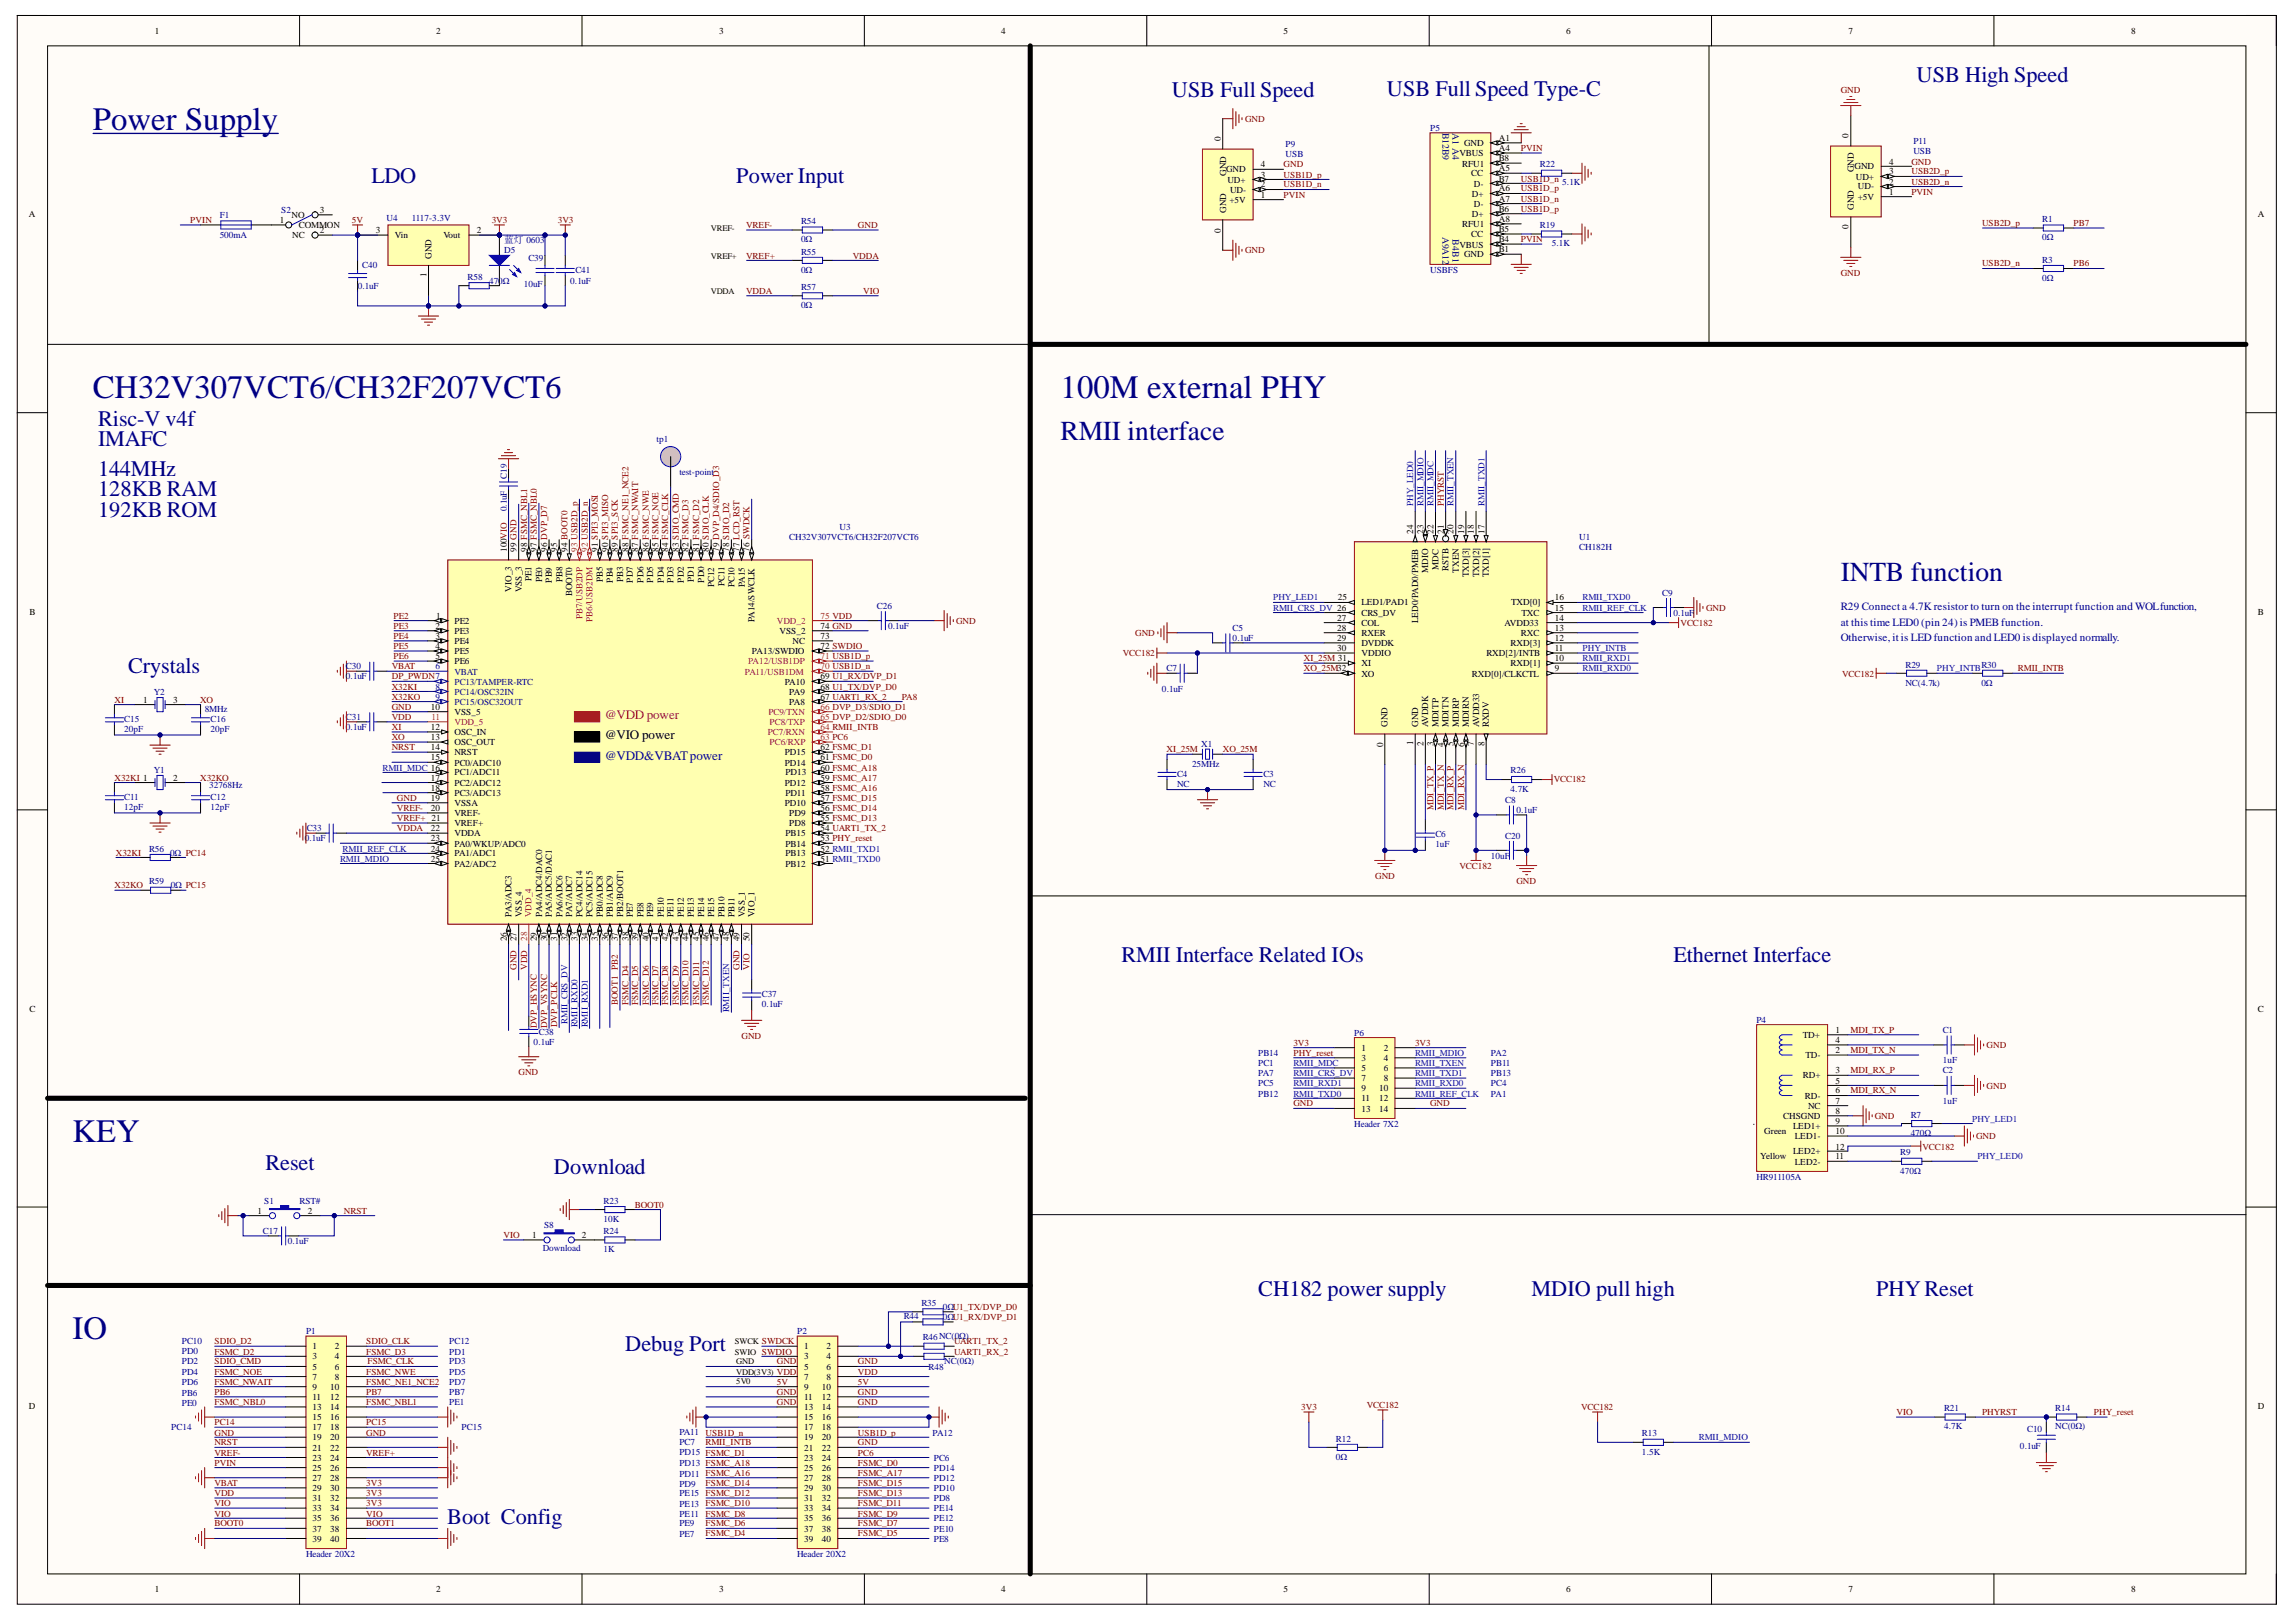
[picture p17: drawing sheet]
<svg xmlns="http://www.w3.org/2000/svg" width="297mm" height="210mm" viewBox="0 0 297 210" stroke-linecap="round" stroke-linejoin="round" font-family="sans-serif">
<defs><g id="words">
<g font-size="4.2" fill="#000080">
<text x="12" y="16.8">Power Supply</text>
<text x="12" y="51.5">CH32V307VCT6/CH32F207VCT6</text>
<text x="137.2" y="51.5">100M external PHY</text>
<text x="9.4" y="147.8">KEY</text>
<text x="9.4" y="173.3">IO</text>
</g>
<g font-size="3.6" fill="#000080">
<text x="137.2" y="56.9">RMII interface</text>
<text x="238.1" y="75.2">INTB function</text>
</g>
<g font-size="2.9" fill="#000080">
<text x="248" y="10.6">USB High Speed</text>
<text x="151.6" y="12.5">USB Full Speed</text>
<text x="179.4" y="12.4">USB Full Speed Type-C</text>
<text x="48.1" y="23.7">LDO</text>
<text x="95.3" y="23.7">Power Input</text>
<text x="12.7" y="55.1">Risc-V v4f</text>
<text x="12.7" y="57.7">IMAFC</text>
<text x="12.7" y="61.6">144MHz</text>
<text x="12.7" y="64.2">128KB RAM</text>
<text x="12.7" y="66.9">192KB ROM</text>
<text x="16.6" y="87.1">Crystals</text>
<text x="145.1" y="124.5">RMII Interface Related IOs</text>
<text x="216.5" y="124.5">Ethernet Interface</text>
<text x="34.3" y="151.4">Reset</text>
<text x="71.7" y="152">Download</text>
<text x="162.8" y="167.7">CH182 power supply</text>
<text x="198.1" y="167.7">MDIO pull high</text>
<text x="242.7" y="167.7">PHYReset</text>
<text x="80.9" y="174.9">Debug Port</text>
<text x="57.9" y="197.2">Boot Config</text>
</g>
<text font-size="1.7" fill="#ee0e22" x="78.3" y="93.1">@VDD power</text>
<text font-size="1.7" x="78.3" y="95.7">@VIO power</text>
<text font-size="1.7" fill="#0c0087" x="78.3" y="98.3">@VDD&amp;VBATpower</text>
<g font-size="1.4" fill="#000080">
<text x="238.1" y="78.9">R29 Connect a 4.7Kresistor to turn on the interrupt function and WOLfunction,</text>
<text x="238.1" y="81">at this time LED0 (pin 24) is PMEBfunction.</text>
<text x="238.1" y="82.9">Otherwise,it is LEDfunction and LED0 is displayed normally.</text>
</g>
<g font-size="1.3" fill="#000080">
<text x="186.6" y="17.2" transform="rotate(90 186.6 17.2)">B12B9</text>
<text x="187.9" y="17.2" transform="rotate(90 187.9 17.2)">A1 A4</text>
<text x="65.2" y="31.4">蓝灯 0603</text>
<text x="186.6" y="30.7" transform="rotate(90 186.6 30.7)">A9A12</text>
<text x="187.9" y="30.9" transform="rotate(90 187.9 30.9)">B4B1</text>
</g>
<g font-size="1.2">
<text x="20" y="4.4">1</text>
<text x="56.4" y="4.4">2</text>
<text x="93.1" y="4.4">3</text>
<text x="129.5" y="4.4">4</text>
<text x="166.1" y="4.4">5</text>
<text x="202.6" y="4.4">6</text>
<text x="239.2" y="4.4">7</text>
<text x="275.7" y="4.4">8</text>
<text x="239.2" y="17.8" transform="rotate(-90 239.2 17.8)">0</text>
<text x="157.9" y="18.3" transform="rotate(-90 157.9 18.3)">0</text>
<text x="158.6" y="22.7" transform="rotate(-90 158.6 22.7)">GND</text>
<text x="158.6" y="22.3">GND</text>
<text x="158.8" y="23.7">UD+</text>
<text x="163.1" y="21.6">4</text>
<text x="163.1" y="23">3</text>
<text x="188.8" y="20.2">VBUS</text>
<text x="189.2" y="21.6">RFU1</text>
<text x="189.4" y="18.9">GND</text>
<text x="190.3" y="22.8">CC</text>
<text x="193.9" y="23.5">B7</text>
<text x="193.9" y="20.9">B8</text>
<text x="193.9" y="18.3">A1</text>
<text x="193.9" y="19.5">A4</text>
<text x="193.9" y="22.1">A5</text>
<text x="239.8" y="22.3" transform="rotate(-90 239.8 22.3)">GND</text>
<text x="239.9" y="21.9">GND</text>
<text x="240.1" y="23.2">UD+</text>
<text x="244.4" y="21.3">4</text>
<text x="244.4" y="22.6">3</text>
<text x="244.4" y="23.9">2</text>
<text x="3.7" y="28.1">A</text>
<text x="36.2" y="28.9">1</text>
<text x="37.7" y="28.2">NO</text>
<text x="38.7" y="29.5">COMMON</text>
<text x="41.4" y="27.6">3</text>
<text x="158.6" y="27.6" transform="rotate(-90 158.6 27.6)">GND</text>
<text x="159" y="26.3">+5V</text>
<text x="159.1" y="24.9">UD-</text>
<text x="163.1" y="25.6">1</text>
<text x="163.1" y="24.3">2</text>
<text x="189.2" y="29.4">RFU1</text>
<text x="190.4" y="28.1">D+</text>
<text x="190.4" y="25.4">D+</text>
<text x="190.7" y="24.2">D-</text>
<text x="190.7" y="26.8">D-</text>
<text x="193.9" y="27.4">B6</text>
<text x="193.9" y="24.8">A6</text>
<text x="193.9" y="26.1">A7</text>
<text x="193.9" y="28.7">A8</text>
<text x="239.2" y="29.7" transform="rotate(-90 239.2 29.7)">0</text>
<text x="239.8" y="27.1" transform="rotate(-90 239.8 27.1)">GND</text>
<text x="240.3" y="25.9">+5V</text>
<text x="240.3" y="24.5">UD-</text>
<text x="244.4" y="25.2">1</text>
<text x="292.1" y="28.1">A</text>
<text x="37.8" y="30.8">NC</text>
<text x="41.4" y="30.2">2</text>
<text x="48.6" y="30.2">3</text>
<text x="51.1" y="30.8">Vin</text>
<text x="55.2" y="35.8" transform="rotate(-90 55.2 35.8)">1</text>
<text x="55.8" y="33.5" transform="rotate(-90 55.8 33.5)">GND</text>
<text x="57.4" y="30.8">Vout</text>
<text x="61.7" y="30.2">2</text>
<text x="157.9" y="30.1" transform="rotate(-90 157.9 30.1)">0</text>
<text x="188.8" y="32">VBUS</text>
<text x="189.4" y="33.3">GND</text>
<text x="190.3" y="30.7">CC</text>
<text x="193.9" y="32.6">B1</text>
<text x="193.9" y="31.4">B4</text>
<text x="193.9" y="30">B5</text>
<text x="65.6" y="71.4" transform="rotate(-90 65.6 71.4)">100VIO</text>
<text x="66.8" y="71.4" transform="rotate(-90 66.8 71.4)">99 GND</text>
<text x="68.2" y="71.4" transform="rotate(-90 68.2 71.4)">98 FSMC_NBL1</text>
<text x="69.5" y="71.4" transform="rotate(-90 69.5 71.4)">97 FSMC_NBL0</text>
<text x="70.8" y="71.4" transform="rotate(-90 70.8 71.4)">96 DVP_D7</text>
<text x="72.1" y="71.4" transform="rotate(-90 72.1 71.4)">95</text>
<text x="73.4" y="71.4" transform="rotate(-90 73.4 71.4)">94 BOOT0</text>
<text x="77.3" y="71.4" transform="rotate(-90 77.3 71.4)">91 SPI3_MOSI</text>
<text x="78.7" y="71.4" transform="rotate(-90 78.7 71.4)">90 SPI3_MISO</text>
<text x="79.9" y="71.4" transform="rotate(-90 79.9 71.4)">89 SPI3_SCK</text>
<text x="81.3" y="71.4" transform="rotate(-90 81.3 71.4)">88 FSMC_NE1_NCE2</text>
<text x="82.6" y="71.4" transform="rotate(-90 82.6 71.4)">87 FSMC_NWAIT</text>
<text x="83.9" y="71.4" transform="rotate(-90 83.9 71.4)">86 FSMC_NWE</text>
<text x="85.2" y="71.4" transform="rotate(-90 85.2 71.4)">85 FSMC_NOE</text>
<text x="86.5" y="71.4" transform="rotate(-90 86.5 71.4)">84 FSMC_CLK</text>
<text x="87.8" y="71.4" transform="rotate(-90 87.8 71.4)">83 SDIO_CMD</text>
<text x="89.1" y="71.4" transform="rotate(-90 89.1 71.4)">82 FSMC_D3</text>
<text x="90.4" y="71.4" transform="rotate(-90 90.4 71.4)">81 FSMC_D2</text>
<text x="91.7" y="71.4" transform="rotate(-90 91.7 71.4)">80 SDIO_CLK</text>
<text x="93.1" y="71.4" transform="rotate(-90 93.1 71.4)">79 DVP_D4/SDIO_D3</text>
<text x="94.3" y="71.4" transform="rotate(-90 94.3 71.4)">78 SDIO_D2</text>
<text x="95.7" y="71.4" transform="rotate(-90 95.7 71.4)">77 LCD_RST</text>
<text x="96.9" y="71.4" transform="rotate(-90 96.9 71.4)">76 SWDCK</text>
<text x="182.8" y="69.1" transform="rotate(-90 182.8 69.1)">24</text>
<text x="184.2" y="69.1" transform="rotate(-90 184.2 69.1)">23</text>
<text x="185.4" y="69.1" transform="rotate(-90 185.4 69.1)">22</text>
<text x="186.8" y="69.1" transform="rotate(-90 186.8 69.1)">21</text>
<text x="188.1" y="69.1" transform="rotate(-90 188.1 69.1)">20</text>
<text x="189.4" y="69.1" transform="rotate(-90 189.4 69.1)">19</text>
<text x="190.7" y="69.1" transform="rotate(-90 190.7 69.1)">18</text>
<text x="192" y="69.1" transform="rotate(-90 192 69.1)">17</text>
<text x="66.2" y="76.6" transform="rotate(-90 66.2 76.6)">VIO_3</text>
<text x="67.5" y="76.7" transform="rotate(-90 67.5 76.7)">VSS_3</text>
<text x="68.8" y="75.2" transform="rotate(-90 68.8 75.2)">PE1</text>
<text x="70.1" y="75.3" transform="rotate(-90 70.1 75.3)">PE0</text>
<text x="71.4" y="75.4" transform="rotate(-90 71.4 75.4)">PB9</text>
<text x="72.8" y="75.3" transform="rotate(-90 72.8 75.3)">PB8</text>
<text x="74" y="77.2" transform="rotate(-90 74 77.2)">BOOT0</text>
<text x="78" y="75.3" transform="rotate(-90 78 75.3)">PB5</text>
<text x="79.3" y="75.4" transform="rotate(-90 79.3 75.4)">PB4</text>
<text x="80.6" y="75.3" transform="rotate(-90 80.6 75.3)">PB3</text>
<text x="81.9" y="75.4" transform="rotate(-90 81.9 75.4)">PD7</text>
<text x="83.2" y="75.4" transform="rotate(-90 83.2 75.4)">PD6</text>
<text x="84.5" y="75.4" transform="rotate(-90 84.5 75.4)">PD5</text>
<text x="85.9" y="75.4" transform="rotate(-90 85.9 75.4)">PD4</text>
<text x="87.1" y="75.4" transform="rotate(-90 87.1 75.4)">PD3</text>
<text x="88.5" y="75.4" transform="rotate(-90 88.5 75.4)">PD2</text>
<text x="89.8" y="75.3" transform="rotate(-90 89.8 75.3)">PD1</text>
<text x="91.1" y="75.4" transform="rotate(-90 91.1 75.4)">PD0</text>
<text x="92.4" y="76" transform="rotate(-90 92.4 76)">PC12</text>
<text x="93.7" y="75.8" transform="rotate(-90 93.7 75.8)">PC11</text>
<text x="95" y="76" transform="rotate(-90 95 76)">PC10</text>
<text x="96.4" y="76" transform="rotate(-90 96.4 76)">PA15</text>
<text x="173.1" y="77.7">25</text>
<text x="184.8" y="74.1" transform="rotate(-90 184.8 74.1)">MDIO</text>
<text x="186.1" y="73.7" transform="rotate(-90 186.1 73.7)">MDC</text>
<text x="187.4" y="73.9" transform="rotate(-90 187.4 73.9)">RSTB</text>
<text x="188.7" y="74.1" transform="rotate(-90 188.7 74.1)">TXEN</text>
<text x="190" y="74.7" transform="rotate(-90 190 74.7)">TXD[3]</text>
<text x="191.4" y="74.7" transform="rotate(-90 191.4 74.7)">TXD[2]</text>
<text x="192.6" y="74.7" transform="rotate(-90 192.6 74.7)">TXD[1]</text>
<text x="201.2" y="77.7">16</text>
<text x="3.8" y="79.5">B</text>
<text x="56.3" y="81.4">2</text>
<text x="56.3" y="82.7">3</text>
<text x="56.4" y="80">1</text>
<text x="58.8" y="80.7">PE2</text>
<text x="58.8" y="82.1">PE3</text>
<text x="58.8" y="83.3">PE4</text>
<text x="97.6" y="80.6" transform="rotate(-90 97.6 80.6)">PA14/SWCLK</text>
<text x="100.8" y="82.1">VSS_2</text>
<text x="102.5" y="83.3">NC</text>
<text x="106.2" y="81.4">74 GND</text>
<text x="106.2" y="82.7">73</text>
<text x="173" y="82.9">29</text>
<text x="173" y="80.3">27</text>
<text x="173" y="81.7">28</text>
<text x="176.1" y="83.6">DVDDK</text>
<text x="176.1" y="81">COL</text>
<text x="176.1" y="78.4">LED1/PAD1</text>
<text x="176.1" y="79.7">CRS_DV</text>
<text x="176.1" y="82.3">RXER</text>
<text x="183.5" y="80.6" transform="rotate(-90 183.5 80.6)">LED0/PAD0/PMEB</text>
<text x="194.7" y="81">AVDD33</text>
<text x="195.4" y="83.6">RXD[3]</text>
<text x="195.5" y="78.4">TXD[0]</text>
<text x="196.8" y="82.3">RXC</text>
<text x="196.9" y="79.7">TXC</text>
<text x="201.2" y="79">15</text>
<text x="201.2" y="80.3">14</text>
<text x="201.2" y="82.9">12</text>
<text x="201.2" y="81.7">13</text>
<text x="292.1" y="79.5">B</text>
<text x="56.3" y="84">4</text>
<text x="56.3" y="85.3">5</text>
<text x="58.8" y="84.7">PE5</text>
<text x="58.8" y="86">PE6</text>
<text x="97.3" y="84.7">PA13/SWDIO</text>
<text x="101.5" y="88.6">PA10</text>
<text x="102.1" y="89.9">PA9</text>
<text x="106.2" y="89.3">68 U1_TX/DVP_D0</text>
<text x="106.2" y="87.9">69 U1_RX/DVP_D1</text>
<text x="106.2" y="84">72 SWDIO</text>
<text x="173" y="84.3">30</text>
<text x="176.1" y="84.9">VDDIO</text>
<text x="176.1" y="86.2">XI</text>
<text x="176.1" y="87.6">XO</text>
<text x="190.4" y="87.6">RXD[0]/CLKCTL</text>
<text x="192.3" y="84.9">RXD[2]/INTB</text>
<text x="195.4" y="86.2">RXD[1]</text>
<text x="201.2" y="86.9">9</text>
<text x="201.2" y="84.3">11</text>
<text x="201.2" y="85.5">10</text>
<text x="18.5" y="91">1</text>
<text x="22.4" y="91">3</text>
<text x="55.8" y="94.5">12</text>
<text x="55.8" y="95.8">13</text>
<text x="55.8" y="91.9">10</text>
<text x="58.8" y="95.2">OSC_IN</text>
<text x="58.8" y="92.6">VSS_5</text>
<text x="102.1" y="91.2">PA8</text>
<text x="106.2" y="90.5">67 UART1_RX_2</text>
<text x="179.5" y="94.1" transform="rotate(-90 179.5 94.1)">GND</text>
<text x="183.5" y="94.1" transform="rotate(-90 183.5 94.1)">GND</text>
<text x="184.8" y="94.1" transform="rotate(-90 184.8 94.1)">AVDDK</text>
<text x="186.1" y="94.1" transform="rotate(-90 186.1 94.1)">MDITP</text>
<text x="187.4" y="94.1" transform="rotate(-90 187.4 94.1)">MDITN</text>
<text x="188.7" y="94.1" transform="rotate(-90 188.7 94.1)">MDIRP</text>
<text x="190" y="94.1" transform="rotate(-90 190 94.1)">MDIRN</text>
<text x="191.4" y="94.1" transform="rotate(-90 191.4 94.1)">AVDD33</text>
<text x="192.6" y="94.1" transform="rotate(-90 192.6 94.1)">RXDV</text>
<text x="22.4" y="101">2</text>
<text x="55.8" y="97.1">14</text>
<text x="55.8" y="98.4">15</text>
<text x="55.8" y="101">17</text>
<text x="58.8" y="96.4">OSC_OUT</text>
<text x="58.8" y="97.7">NRST</text>
<text x="58.8" y="99.1">PC0/ADC10</text>
<text x="58.8" y="100.3">PC1/ADC11</text>
<text x="58.8" y="101.7">PC2/ADC12</text>
<text x="101.5" y="101.7">PD12</text>
<text x="101.5" y="99.1">PD14</text>
<text x="101.5" y="97.7">PD15</text>
<text x="101.6" y="100.3">PD13</text>
<text x="106.2" y="101">59 FSMC_A17</text>
<text x="106.2" y="99.7">60 FSMC_A18</text>
<text x="106.2" y="98.4">61 FSMC_D0</text>
<text x="106.2" y="97.1">62 FSMC_D1</text>
<text x="178.9" y="96.6" transform="rotate(-90 178.9 96.6)">0</text>
<text x="182.8" y="96.4" transform="rotate(-90 182.8 96.4)">1</text>
<text x="184.2" y="96.5" transform="rotate(-90 184.2 96.5)">2</text>
<text x="185.4" y="96.5" transform="rotate(-90 185.4 96.5)">3</text>
<text x="186.8" y="96.6" transform="rotate(-90 186.8 96.6)">4</text>
<text x="188.1" y="96.5" transform="rotate(-90 188.1 96.5)">5</text>
<text x="189.4" y="96.6" transform="rotate(-90 189.4 96.6)">6</text>
<text x="190.7" y="96.5" transform="rotate(-90 190.7 96.5)">7</text>
<text x="192" y="96.5" transform="rotate(-90 192 96.5)">8</text>
<text x="55.8" y="102.4">18</text>
<text x="55.8" y="103.6">19</text>
<text x="55.8" y="107.6">22</text>
<text x="55.8" y="105">20</text>
<text x="58.8" y="103">PC3/ADC13</text>
<text x="58.8" y="104.3">VSSA</text>
<text x="58.8" y="105.6">VREF-</text>
<text x="58.8" y="106.9">VREF+</text>
<text x="101.5" y="104.3">PD10</text>
<text x="101.6" y="103">PD11</text>
<text x="102.1" y="106.9">PD8</text>
<text x="102.1" y="105.6">PD9</text>
<text x="106.2" y="107.6">54 UART1_TX_2</text>
<text x="106.2" y="106.3">55 FSMC_D13</text>
<text x="106.2" y="105">56 FSMC_D14</text>
<text x="106.2" y="103.6">57 FSMC_D15</text>
<text x="106.2" y="102.4">58 FSMC_A16</text>
<text x="55.8" y="108.9">23</text>
<text x="55.8" y="110.2">24</text>
<text x="55.8" y="111.5">25</text>
<text x="58.8" y="108.2">VDDA</text>
<text x="58.8" y="109.5">PA0/WKUP/ADC0</text>
<text x="58.8" y="110.8">PA1/ADC1</text>
<text x="58.8" y="112.2">PA2/ADC2</text>
<text x="101.6" y="112.2">PB12</text>
<text x="101.6" y="110.8">PB13</text>
<text x="101.6" y="109.5">PB14</text>
<text x="101.6" y="108.2">PB15</text>
<text x="106.2" y="111.5">51 RMII_TXD0</text>
<text x="106.2" y="110.2">52 RMII_TXD1</text>
<text x="106.2" y="108.9">53 PHY_reset</text>
<text x="66.2" y="118.7" transform="rotate(-90 66.2 118.7)">PA3/ADC3</text>
<text x="67.5" y="118.7" transform="rotate(-90 67.5 118.7)">VSS_4</text>
<text x="70.1" y="118.7" transform="rotate(-90 70.1 118.7)">PA4/ADC4/DAC0</text>
<text x="71.4" y="118.7" transform="rotate(-90 71.4 118.7)">PA5/ADC5/DAC1</text>
<text x="72.8" y="118.7" transform="rotate(-90 72.8 118.7)">PA6/ADC6</text>
<text x="74" y="118.7" transform="rotate(-90 74 118.7)">PA7/ADC7</text>
<text x="75.4" y="118.7" transform="rotate(-90 75.4 118.7)">PC4/ADC14</text>
<text x="76.6" y="118.7" transform="rotate(-90 76.6 118.7)">PC5/ADC15</text>
<text x="78" y="118.7" transform="rotate(-90 78 118.7)">PB0/ADC8</text>
<text x="79.3" y="118.7" transform="rotate(-90 79.3 118.7)">PB1/ADC9</text>
<text x="80.6" y="118.7" transform="rotate(-90 80.6 118.7)">PB2/BOOT1</text>
<text x="81.9" y="118.7" transform="rotate(-90 81.9 118.7)">PE7</text>
<text x="83.2" y="118.7" transform="rotate(-90 83.2 118.7)">PE8</text>
<text x="84.5" y="118.7" transform="rotate(-90 84.5 118.7)">PE9</text>
<text x="85.9" y="118.7" transform="rotate(-90 85.9 118.7)">PE10</text>
<text x="87.1" y="118.7" transform="rotate(-90 87.1 118.7)">PE11</text>
<text x="88.5" y="118.7" transform="rotate(-90 88.5 118.7)">PE12</text>
<text x="89.8" y="118.7" transform="rotate(-90 89.8 118.7)">PE13</text>
<text x="91.1" y="118.7" transform="rotate(-90 91.1 118.7)">PE14</text>
<text x="92.4" y="118.7" transform="rotate(-90 92.4 118.7)">PE15</text>
<text x="93.7" y="118.7" transform="rotate(-90 93.7 118.7)">PB10</text>
<text x="95" y="118.7" transform="rotate(-90 95 118.7)">PB11</text>
<text x="96.4" y="118.7" transform="rotate(-90 96.4 118.7)">VSS_1</text>
<text x="97.6" y="118.7" transform="rotate(-90 97.6 118.7)">VIO_1</text>
<text x="65.6" y="121.8" transform="rotate(-90 65.6 121.8)">26</text>
<text x="66.8" y="121.8" transform="rotate(-90 66.8 121.8)">27</text>
<text x="69.5" y="121.8" transform="rotate(-90 69.5 121.8)">29</text>
<text x="70.8" y="121.8" transform="rotate(-90 70.8 121.8)">30</text>
<text x="72.1" y="121.7" transform="rotate(-90 72.1 121.7)">31</text>
<text x="73.4" y="121.8" transform="rotate(-90 73.4 121.8)">32</text>
<text x="74.7" y="121.7" transform="rotate(-90 74.7 121.7)">33</text>
<text x="76.1" y="121.8" transform="rotate(-90 76.1 121.8)">34</text>
<text x="77.3" y="121.7" transform="rotate(-90 77.3 121.7)">35</text>
<text x="78.7" y="121.8" transform="rotate(-90 78.7 121.8)">36</text>
<text x="79.9" y="121.8" transform="rotate(-90 79.9 121.8)">37</text>
<text x="81.3" y="121.7" transform="rotate(-90 81.3 121.7)">38</text>
<text x="82.6" y="121.8" transform="rotate(-90 82.6 121.8)">39</text>
<text x="83.9" y="121.8" transform="rotate(-90 83.9 121.8)">40</text>
<text x="85.2" y="121.7" transform="rotate(-90 85.2 121.7)">41</text>
<text x="86.5" y="121.8" transform="rotate(-90 86.5 121.8)">42</text>
<text x="87.8" y="121.7" transform="rotate(-90 87.8 121.7)">43</text>
<text x="89.1" y="121.8" transform="rotate(-90 89.1 121.8)">44</text>
<text x="90.4" y="121.7" transform="rotate(-90 90.4 121.7)">45</text>
<text x="91.7" y="121.8" transform="rotate(-90 91.7 121.8)">46</text>
<text x="93.1" y="121.8" transform="rotate(-90 93.1 121.8)">47</text>
<text x="94.3" y="121.7" transform="rotate(-90 94.3 121.7)">48</text>
<text x="95.7" y="121.8" transform="rotate(-90 95.7 121.8)">49</text>
<text x="96.9" y="121.8" transform="rotate(-90 96.9 121.8)">50</text>
<text x="3.8" y="130.9">C</text>
<text x="292.1" y="130.9">C</text>
<text x="176.1" y="136">1</text>
<text x="176.1" y="137.3">3</text>
<text x="179" y="136">2</text>
<text x="179" y="137.3">4</text>
<text x="233.2" y="134.3">TD+</text>
<text x="233.6" y="136.9">TD-</text>
<text x="237.5" y="133.6">1</text>
<text x="237.5" y="136.3">2</text>
<text x="237.5" y="135">4</text>
<text x="176.1" y="138.6">5</text>
<text x="176.1" y="139.9">7</text>
<text x="176.1" y="141.2">9</text>
<text x="176.1" y="142.5">11</text>
<text x="176.1" y="143.9">13</text>
<text x="178.4" y="141.2">10</text>
<text x="178.4" y="142.5">12</text>
<text x="178.4" y="143.9">14</text>
<text x="179" y="138.6">6</text>
<text x="179" y="139.9">8</text>
<text x="233.2" y="139.6">RD+</text>
<text x="233.5" y="142.2">RD-</text>
<text x="233.9" y="143.5">NC</text>
<text x="237.5" y="138.9">3</text>
<text x="237.5" y="140.2">5</text>
<text x="237.5" y="141.5">6</text>
<text x="237.5" y="142.9">7</text>
<text x="228.2" y="146.7">Green</text>
<text x="230.7" y="144.8">CHSGND</text>
<text x="232" y="146.1">LED1+</text>
<text x="232" y="149.4">LED2+</text>
<text x="232.2" y="147.4">LED1-</text>
<text x="237.5" y="144.1">8</text>
<text x="237.5" y="145.5">9</text>
<text x="237.5" y="146.7">10</text>
<text x="237.5" y="148.8">12</text>
<text x="227.7" y="150">Yellow</text>
<text x="232.2" y="150.7">LED2-</text>
<text x="237.5" y="150">11</text>
<text x="33.3" y="157.1">1</text>
<text x="39.8" y="157.1">2</text>
<text x="68.9" y="160.2">1</text>
<text x="75.3" y="160.2">2</text>
<text x="40.4" y="174.6">1</text>
<text x="40.4" y="175.9">3</text>
<text x="40.4" y="177.3">5</text>
<text x="40.4" y="178.5">7</text>
<text x="40.4" y="179.9">9</text>
<text x="42.7" y="179.9">10</text>
<text x="43.3" y="174.6">2</text>
<text x="43.3" y="175.9">4</text>
<text x="43.3" y="177.3">6</text>
<text x="43.3" y="178.5">8</text>
<text x="104.1" y="174.6">1</text>
<text x="104.1" y="175.9">3</text>
<text x="104.1" y="177.3">5</text>
<text x="104.1" y="178.5">7</text>
<text x="104.1" y="179.9">9</text>
<text x="106.3" y="179.9">10</text>
<text x="106.9" y="174.6">2</text>
<text x="106.9" y="175.9">4</text>
<text x="106.9" y="177.3">6</text>
<text x="106.9" y="178.5">8</text>
<text x="3.7" y="182.3">D</text>
<text x="40.4" y="181.1">11</text>
<text x="40.4" y="182.5">13</text>
<text x="40.4" y="183.8">15</text>
<text x="40.4" y="185.1">17</text>
<text x="42.7" y="181.1">12</text>
<text x="42.7" y="182.5">14</text>
<text x="42.7" y="183.8">16</text>
<text x="42.7" y="185.1">18</text>
<text x="104.1" y="181.1">11</text>
<text x="104.1" y="182.5">13</text>
<text x="104.1" y="183.8">15</text>
<text x="104.1" y="185.1">17</text>
<text x="106.3" y="181.1">12</text>
<text x="106.3" y="182.5">14</text>
<text x="106.3" y="183.8">16</text>
<text x="106.3" y="185.1">18</text>
<text x="292.1" y="182.3">D</text>
<text x="40.4" y="186.4">19</text>
<text x="40.4" y="187.7">21</text>
<text x="40.4" y="189">23</text>
<text x="40.4" y="190.4">25</text>
<text x="40.4" y="191.6">27</text>
<text x="42.7" y="186.4">20</text>
<text x="42.7" y="187.7">22</text>
<text x="42.7" y="189">24</text>
<text x="42.7" y="190.4">26</text>
<text x="42.7" y="191.6">28</text>
<text x="104.1" y="186.4">19</text>
<text x="104.1" y="187.7">21</text>
<text x="104.1" y="189">23</text>
<text x="104.1" y="190.4">25</text>
<text x="104.1" y="191.6">27</text>
<text x="106.3" y="186.4">20</text>
<text x="106.3" y="187.7">22</text>
<text x="106.3" y="189">24</text>
<text x="106.3" y="190.4">26</text>
<text x="106.3" y="191.6">28</text>
<text x="40.4" y="193">29</text>
<text x="40.4" y="194.2">31</text>
<text x="40.4" y="195.6">33</text>
<text x="40.4" y="196.9">35</text>
<text x="42.7" y="193">30</text>
<text x="42.7" y="194.2">32</text>
<text x="42.7" y="195.6">34</text>
<text x="42.7" y="196.9">36</text>
<text x="104.1" y="193">29</text>
<text x="104.1" y="194.2">31</text>
<text x="104.1" y="195.6">33</text>
<text x="104.1" y="196.9">35</text>
<text x="106.3" y="193">30</text>
<text x="106.3" y="194.2">32</text>
<text x="106.3" y="195.6">34</text>
<text x="106.3" y="196.9">36</text>
<text x="40.4" y="198.2">37</text>
<text x="40.4" y="199.5">39</text>
<text x="42.7" y="198.2">38</text>
<text x="42.7" y="199.5">40</text>
<text x="104.1" y="198.2">37</text>
<text x="104.1" y="199.5">39</text>
<text x="106.3" y="198.2">38</text>
<text x="106.3" y="199.5">40</text>
<text x="20" y="206.1">1</text>
<text x="56.4" y="206.1">2</text>
<text x="93.1" y="206.1">3</text>
<text x="129.5" y="206.1">4</text>
<text x="166.1" y="206.1">5</text>
<text x="202.6" y="206.1">6</text>
<text x="239.2" y="206.1">7</text>
<text x="275.7" y="206.1">8</text>
</g>
<g font-size="1.2" fill="#800000">
<text x="161.1" y="15.8">GND</text>
<text x="238.1" y="12.1">GND</text>
<text x="166.1" y="23">USB1D_p</text>
<text x="166.1" y="21.6">GND</text>
<text x="196.8" y="19.5">PVIN</text>
<text x="196.8" y="23.5">USB1D_n</text>
<text x="247.3" y="23.9">USB2D_n</text>
<text x="247.3" y="22.6">USB2D_p</text>
<text x="247.3" y="21.3">GND</text>
<text x="24.6" y="28.9">PVIN</text>
<text x="45.5" y="28.9">5V</text>
<text x="63.6" y="28.9">3V3</text>
<text x="72.2" y="28.9">3V3</text>
<text x="96.5" y="29.5">VREF-</text>
<text x="111" y="29.5">GND</text>
<text x="166.1" y="24.3">USB1D_n</text>
<text x="166.1" y="25.6">PVIN</text>
<text x="196.8" y="26.1">USB1D_n</text>
<text x="196.8" y="24.8">USB1D_p</text>
<text x="196.8" y="27.4">USB1D_p</text>
<text x="247.3" y="25.2">PVIN</text>
<text x="256.4" y="29.2">USB2D_p</text>
<text x="268.3" y="29.2">PB7</text>
<text x="96.5" y="33.5">VREF+</text>
<text x="110.3" y="33.5">VDDA</text>
<text x="161.1" y="32.8">GND</text>
<text x="196.8" y="31.4">PVIN</text>
<text x="238.1" y="35.7">GND</text>
<text x="256.4" y="34.5">USB2D_n</text>
<text x="268.3" y="34.5">PB6</text>
<text x="96.5" y="38">VDDA</text>
<text x="111.7" y="38">VIO</text>
<text x="186.8" y="65.5" transform="rotate(-90 186.8 65.5)">PHYRST</text>
<text x="50.9" y="80">PE2</text>
<text x="50.9" y="81.4">PE3</text>
<text x="50.9" y="82.7">PE4</text>
<text x="123.7" y="80.7">GND</text>
<text x="146.9" y="82.3">GND</text>
<text x="217.4" y="81">VCC182</text>
<text x="220.7" y="79">GND</text>
<text x="50.7" y="86.6">VBAT</text>
<text x="50.7" y="89.3">X32KI</text>
<text x="50.7" y="87.9">DP_PWDN7</text>
<text x="50.9" y="84">PE5</text>
<text x="50.9" y="85.3">PE6</text>
<text x="145.3" y="84.9">VCC182</text>
<text x="168.7" y="86.9">XO_25M32</text>
<text x="168.7" y="85.5">XI_25M 31</text>
<text x="238.3" y="87.6">VCC182</text>
<text x="261.1" y="86.9">RMII_INTB</text>
<text x="14.8" y="91">XI</text>
<text x="25.9" y="91">XO</text>
<text x="50.7" y="91.9">GND</text>
<text x="50.7" y="93.1">VDD</text>
<text x="50.7" y="90.5">X32KO</text>
<text x="50.7" y="95.8">XO</text>
<text x="50.7" y="94.5">XI</text>
<text x="116.7" y="90.5">PA8</text>
<text x="14.8" y="101">X32KI 1</text>
<text x="25.9" y="101">X32KO</text>
<text x="50.7" y="97.1">NRST</text>
<text x="150.9" y="97.4">XI_25M</text>
<text x="158.2" y="97.4">XO_25M</text>
<text x="201" y="101.3">VCC182</text>
<text x="51.4" y="103.6">GND</text>
<text x="51.4" y="107.6">VDDA</text>
<text x="51.4" y="106.3">VREF+ 21</text>
<text x="51.4" y="105">VREF-</text>
<text x="185.4" y="104.8" transform="rotate(-90 185.4 104.8)">MDI_TX_P</text>
<text x="186.8" y="104.8" transform="rotate(-90 186.8 104.8)">MDI_TX_N</text>
<text x="188.1" y="104.8" transform="rotate(-90 188.1 104.8)">MDI_RX_P</text>
<text x="189.4" y="104.8" transform="rotate(-90 189.4 104.8)">MDI_RX_N</text>
<text x="15" y="110.7">X32KI</text>
<text x="177.9" y="113.8">GND</text>
<text x="188.8" y="112.4">VCC182</text>
<text x="14.8" y="115">X32KO</text>
<text x="196.2" y="114.4">GND</text>
<text x="66.8" y="125.5" transform="rotate(-90 66.8 125.5)">GND</text>
<text x="68.2" y="125.5" transform="rotate(-90 68.2 125.5)">VDD</text>
<text x="95.7" y="125.5" transform="rotate(-90 95.7 125.5)">GND</text>
<text x="96.9" y="125.5" transform="rotate(-90 96.9 125.5)">VIO</text>
<text x="79.9" y="130.1" transform="rotate(-90 79.9 130.1)">BOOT1 PB2</text>
<text x="81.3" y="130.1" transform="rotate(-90 81.3 130.1)">FSMC_D4</text>
<text x="82.6" y="130.1" transform="rotate(-90 82.6 130.1)">FSMC_D5</text>
<text x="83.9" y="130.1" transform="rotate(-90 83.9 130.1)">FSMC_D6</text>
<text x="85.2" y="130.1" transform="rotate(-90 85.2 130.1)">FSMC_D7</text>
<text x="86.5" y="130.1" transform="rotate(-90 86.5 130.1)">FSMC_D8</text>
<text x="87.8" y="130.1" transform="rotate(-90 87.8 130.1)">FSMC_D9</text>
<text x="89.1" y="130.1" transform="rotate(-90 89.1 130.1)">FSMC_D10</text>
<text x="90.4" y="130.1" transform="rotate(-90 90.4 130.1)">FSMC_D11</text>
<text x="91.7" y="130.1" transform="rotate(-90 91.7 130.1)">FSMC_D12</text>
<text x="69.5" y="133" transform="rotate(-90 69.5 133)">DVP_HSYNC</text>
<text x="70.8" y="133" transform="rotate(-90 70.8 133)">DVP_VSYNC</text>
<text x="72.1" y="133" transform="rotate(-90 72.1 133)">DVP_PCLK</text>
<text x="95.9" y="134.4">GND</text>
<text x="167.3" y="135.3">3V3</text>
<text x="167.3" y="136.7">PHY_reset</text>
<text x="183.1" y="135.3">3V3</text>
<text x="239.4" y="133.6">MDI_TX_P</text>
<text x="239.4" y="136.3">MDI_TX_N</text>
<text x="257" y="135.7">GND</text>
<text x="67.1" y="139.1">GND</text>
<text x="167.3" y="143.2">GND</text>
<text x="185" y="143.2">GND</text>
<text x="239.4" y="138.9">MDI_RX_P</text>
<text x="239.4" y="141.5">MDI_RX_N</text>
<text x="257" y="140.9">GND</text>
<text x="242.5" y="144.8">GND</text>
<text x="248.7" y="148.8">VCC182</text>
<text x="255.7" y="147.4">GND</text>
<text x="44.5" y="157.1">NRST</text>
<text x="65.1" y="160.2">VIO</text>
<text x="82.1" y="156.3">BOOT0</text>
<text x="27.7" y="174">SDIO_D2</text>
<text x="47.4" y="174">SDIO_CLK</text>
<text x="123.4" y="174">UART1_TX_2</text>
<text x="27.7" y="175.3">FSMC_D2</text>
<text x="27.7" y="176.6">SDIO_CMD</text>
<text x="27.7" y="177.9">FSMC_NOE</text>
<text x="27.7" y="179.2">FSMC_NWAIT</text>
<text x="47.4" y="175.3">FSMC_D3</text>
<text x="47.4" y="177.9">FSMC_NWE</text>
<text x="47.4" y="179.2">FSMC_NE1_NCE2</text>
<text x="47.5" y="176.6">FSMC_CLK</text>
<text x="100.5" y="176.6">GND</text>
<text x="100.5" y="179.2">5V</text>
<text x="111" y="176.6">GND</text>
<text x="111" y="177.9">VDD</text>
<text x="111" y="179.2">5V</text>
<text x="123.4" y="175.3">UART1_RX_2</text>
<text x="27.7" y="181.8">FSMC_NBL0</text>
<text x="27.7" y="185.8">GND</text>
<text x="27.7" y="184.4">PC14</text>
<text x="27.7" y="180.6">PB6</text>
<text x="47.4" y="181.8">FSMC_NBL1</text>
<text x="47.4" y="185.8">GND</text>
<text x="47.4" y="184.4">PC15</text>
<text x="47.4" y="180.6">PB7</text>
<text x="91.3" y="185.8">USB1D_n</text>
<text x="100.5" y="180.6">GND</text>
<text x="100.5" y="181.8">GND</text>
<text x="111" y="180.6">GND</text>
<text x="111" y="181.8">GND</text>
<text x="111" y="185.8">USB1D_p</text>
<text x="168.3" y="182.5">3V3</text>
<text x="176.8" y="182.2">VCC182</text>
<text x="204.6" y="182.5">VCC182</text>
<text x="245.3" y="183.2">VIO</text>
<text x="256.4" y="183.2">PHYRST</text>
<text x="270.9" y="183.2">PHY_reset</text>
<text x="27.7" y="189.7">PVIN</text>
<text x="27.7" y="187.1">NRST</text>
<text x="27.7" y="188.4">VREF-</text>
<text x="47.4" y="188.4">VREF+</text>
<text x="91.3" y="187.1">RMII_INTB</text>
<text x="111" y="191">FSMC_A17</text>
<text x="111" y="189.7">FSMC_D0</text>
<text x="111" y="188.4">PC6</text>
<text x="111" y="187.1">GND</text>
<text x="27.7" y="193.7">VDD</text>
<text x="27.7" y="192.3">VBAT</text>
<text x="27.7" y="194.9">VIO</text>
<text x="27.7" y="197.5">BOOT0</text>
<text x="27.7" y="196.3">VIO</text>
<text x="47.4" y="193.7">3V3</text>
<text x="47.4" y="194.9">3V3</text>
<text x="47.4" y="192.3">3V3</text>
<text x="47.4" y="197.5">BOOT1</text>
<text x="47.4" y="196.3">VIO</text>
<text x="91.3" y="197.5">FSMC_D6</text>
<text x="91.3" y="196.3">FSMC_D8</text>
<text x="91.3" y="194.9">FSMC_D10</text>
<text x="91.3" y="193.7">FSMC_D12</text>
<text x="91.3" y="192.3">FSMC_D14</text>
<text x="111" y="197.5">FSMC_D7</text>
<text x="111" y="196.3">FSMC_D9</text>
<text x="111" y="194.9">FSMC_D11</text>
<text x="111" y="193.7">FSMC_D13</text>
<text x="111" y="192.3">FSMC_D15</text>
<text x="91.3" y="198.8">FSMC_D4</text>
<text x="111" y="198.8">FSMC_D5</text>
</g>
<g font-size="1.2" fill="#000080">
<text x="185" y="16.9">P5</text>
<text x="166.3" y="19">P9</text>
<text x="166.3" y="20.4">USB</text>
<text x="199.2" y="21.6">R22</text>
<text x="247.5" y="18.7">P11</text>
<text x="247.5" y="19.9">USB</text>
<text x="28.4" y="28.2">F1</text>
<text x="36.4" y="27.6">S2</text>
<text x="50" y="28.7">U4</text>
<text x="53.3" y="28.7">1117-3.3V</text>
<text x="103.6" y="29">R54</text>
<text x="199.2" y="29.5">R19</text>
<text x="202.1" y="24">5.1K</text>
<text x="264.2" y="28.7">R1</text>
<text x="28.4" y="30.8">500mA</text>
<text x="46.9" y="34.7">C40</text>
<text x="65.2" y="32.8">D5</text>
<text x="68.4" y="33.8">C39</text>
<text x="74.4" y="35.3">C41</text>
<text x="103.6" y="31.4">0Ω</text>
<text x="103.6" y="33">R55</text>
<text x="103.6" y="35.3">0Ω</text>
<text x="185" y="35.3">USBFS</text>
<text x="200.8" y="31.9">5.1K</text>
<text x="264.2" y="31.1">0Ω</text>
<text x="264.2" y="34">R3</text>
<text x="46.3" y="37.4">0.1uF</text>
<text x="60.5" y="36.2">R58</text>
<text x="63.3" y="36.8">470Ω</text>
<text x="67.8" y="37.1">10uF</text>
<text x="73.8" y="36.8">0.1uF</text>
<text x="103.6" y="37.5">R57</text>
<text x="103.6" y="39.9">0Ω</text>
<text x="264.2" y="36.3">0Ω</text>
<text x="84.9" y="57.1">tp1</text>
<text x="65.6" y="62" transform="rotate(-90 65.6 62)">C19</text>
<text x="87.9" y="61.4">test-point</text>
<text x="65.6" y="66.2" transform="rotate(-90 65.6 66.2)">0.1uF</text>
<text x="102.1" y="69.9">CH32V307VCT6/CH32F207VCT6</text>
<text x="108.6" y="68.6">U3</text>
<text x="204.3" y="69.9">U1</text>
<text x="204.3" y="71.2">CH182H</text>
<text x="215" y="77.1">C9</text>
<text x="113.4" y="78.8">C26</text>
<text x="114.9" y="81.4">0.1uF</text>
<text x="159.5" y="81.7">C5</text>
<text x="159.5" y="82.9">0.1uF</text>
<text x="216.5" y="79.7">0.1uF</text>
<text x="19.9" y="89.9">Y2</text>
<text x="44.8" y="86.6">C30</text>
<text x="44.8" y="87.9">0.1uF</text>
<text x="150.3" y="89.5">0.1uF</text>
<text x="150.9" y="86.9">C7</text>
<text x="246.5" y="86.4">R29</text>
<text x="246.5" y="88.8">NC(4.7k)</text>
<text x="256.3" y="86.4">R30</text>
<text x="256.3" y="88.8">0Ω</text>
<text x="16.1" y="93.4">C15</text>
<text x="16.1" y="94.8">20pF</text>
<text x="26.5" y="92.1">8MHz</text>
<text x="27.2" y="93.4">C16</text>
<text x="27.2" y="94.8">20pF</text>
<text x="44.8" y="93.1">C31</text>
<text x="44.8" y="94.5">0.1uF</text>
<text x="19.9" y="100">Y1</text>
<text x="27.1" y="101.9">32768Hz</text>
<text x="152.3" y="100.5">C4</text>
<text x="152.3" y="101.9">NC</text>
<text x="154.2" y="99.3">25MHz</text>
<text x="155.4" y="96.6">X1</text>
<text x="163.4" y="100.5">C3</text>
<text x="163.4" y="101.9">NC</text>
<text x="195.4" y="100.1">R26</text>
<text x="16.1" y="103.5">C11</text>
<text x="16.1" y="104.8">12pF</text>
<text x="27.2" y="103.5">C12</text>
<text x="27.2" y="104.8">12pF</text>
<text x="39.7" y="107.6">C33</text>
<text x="194.7" y="103.9">C8</text>
<text x="195.4" y="102.4">4.7K</text>
<text x="196.2" y="105.2">0.1uF</text>
<text x="19.3" y="110.2">R56</text>
<text x="22" y="110.7">0Ω PC14</text>
<text x="39.4" y="108.8">0.1uF</text>
<text x="185.7" y="108.4">C6</text>
<text x="185.7" y="109.6">1uF</text>
<text x="192.9" y="111.2">10uF</text>
<text x="194.7" y="108.5">C20</text>
<text x="19.3" y="114.4">R59</text>
<text x="22.1" y="115">0Ω PC15</text>
<text x="98.6" y="129.1">C37</text>
<text x="98.6" y="130.3">0.1uF</text>
<text x="69" y="135.2">0.1uF</text>
<text x="69.7" y="133.9">C38</text>
<text x="162.8" y="137.9">PC1</text>
<text x="162.8" y="136.7">PB14</text>
<text x="175.2" y="134.1">P6</text>
<text x="192.9" y="136.7">PA2</text>
<text x="192.9" y="137.9">PB11</text>
<text x="227.2" y="132.4">P4</text>
<text x="251.3" y="133.6">C1</text>
<text x="251.3" y="137.6">1uF</text>
<text x="162.8" y="140.6">PC5</text>
<text x="162.8" y="141.9">PB12</text>
<text x="162.8" y="139.3">PA7</text>
<text x="192.9" y="140.6">PC4</text>
<text x="192.9" y="139.3">PB13</text>
<text x="192.9" y="141.9">PA1</text>
<text x="251.3" y="138.9">C2</text>
<text x="251.3" y="142.9">1uF</text>
<text x="175.2" y="145.8">Header 7X2</text>
<text x="245.8" y="149.5">R9</text>
<text x="247.2" y="144.6">R7</text>
<text x="247.2" y="147">470Ω</text>
<text x="34.2" y="155.8">S1</text>
<text x="38.7" y="155.8">RST#</text>
<text x="78.1" y="155.8">R23</text>
<text x="227.2" y="152.7">HR911105A</text>
<text x="245.8" y="151.9">470Ω</text>
<text x="34" y="159.7">C17</text>
<text x="37.2" y="161">0.1uF</text>
<text x="70.2" y="162">Download</text>
<text x="70.4" y="158.9">S8</text>
<text x="78.1" y="158.2">10K</text>
<text x="78.1" y="159.7">R24</text>
<text x="78.1" y="162">1K</text>
<text x="23.5" y="173.9">PC10</text>
<text x="39.6" y="172.7">P1</text>
<text x="58.1" y="174">PC12</text>
<text x="103.1" y="172.7">P2</text>
<text x="116.9" y="170.7">R44</text>
<text x="119.2" y="169">R35</text>
<text x="119.4" y="173.5">R46NC(0Ω)</text>
<text x="122" y="169.5">0ΩU1_TX/DVP_D0</text>
<text x="122" y="170.8">0ΩU1_RX/DVP_D1</text>
<text x="23.5" y="176.6">PD2</text>
<text x="23.5" y="175.2">PD0</text>
<text x="23.5" y="177.9">PD4</text>
<text x="23.5" y="179.2">PD6</text>
<text x="58.1" y="179.2">PD7</text>
<text x="58.1" y="177.9">PD5</text>
<text x="58.1" y="176.6">PD3</text>
<text x="58.1" y="175.3">PD1</text>
<text x="120.1" y="177.3">R48</text>
<text x="122.2" y="176.6">NC(0Ω)</text>
<text x="22.2" y="185.1">PC14</text>
<text x="23.5" y="180.6">PB6</text>
<text x="23.5" y="182">PE0</text>
<text x="58.1" y="181.8">PE1</text>
<text x="58.1" y="180.6">PB7</text>
<text x="59.7" y="185.1">PC15</text>
<text x="87.9" y="185.7">PA11</text>
<text x="120.6" y="185.8">PA12</text>
<text x="212.4" y="185.9">R13</text>
<text x="251.5" y="182.6">R21</text>
<text x="251.5" y="184.9">4.7K</text>
<text x="262.3" y="185.4">C10</text>
<text x="265.9" y="182.6">R14</text>
<text x="265.9" y="184.9">NC(0Ω)</text>
<text x="87.9" y="187.1">PC7</text>
<text x="87.9" y="188.2">PD15 FSMC_D1</text>
<text x="87.9" y="189.8">PD13 FSMC_A18</text>
<text x="87.9" y="191.1">PD11 FSMC_A16</text>
<text x="120.8" y="191.6">PD12</text>
<text x="120.8" y="190.4">PD14</text>
<text x="120.8" y="189">PC6</text>
<text x="172.8" y="186.6">R12</text>
<text x="172.8" y="188.9">0Ω</text>
<text x="212.4" y="188.2">1.5K</text>
<text x="261.3" y="187.5">0.1uF</text>
<text x="87.9" y="192.4">PD9</text>
<text x="87.9" y="193.6">PE15</text>
<text x="87.9" y="195">PE13</text>
<text x="87.9" y="196.4">PE11</text>
<text x="87.9" y="197.5">PE9</text>
<text x="120.8" y="196.9">PE12</text>
<text x="120.8" y="195.6">PE14</text>
<text x="120.8" y="194.2">PD8</text>
<text x="120.8" y="193">PD10</text>
<text x="39.6" y="201.4">Header 20X2</text>
<text x="87.9" y="198.9">PE7</text>
<text x="103.1" y="201.4">Header 20X2</text>
<text x="120.8" y="199.5">PE8</text>
<text x="120.8" y="198.2">PE10</text>
</g>
<g font-size="1.2" fill="#00f">
<text x="182.8" y="65.5" transform="rotate(-90 182.8 65.5)">PHY_LED0</text>
<text x="184.2" y="65.5" transform="rotate(-90 184.2 65.5)">RMII_MDIO</text>
<text x="185.4" y="65.5" transform="rotate(-90 185.4 65.5)">RMII_MDC</text>
<text x="188.1" y="65.5" transform="rotate(-90 188.1 65.5)">RMII_TXEN</text>
<text x="192" y="65.5" transform="rotate(-90 192 65.5)">RMII_TXD1</text>
<text x="164.7" y="77.7">PHY_LED1</text>
<text x="204.7" y="77.7">RMII_TXD0</text>
<text x="164.7" y="79">RMII_CRS_DV 26</text>
<text x="204.7" y="79">RMII_REF_CLK</text>
<text x="204.7" y="85.5">RMII_RXD1</text>
<text x="204.7" y="86.9">RMII_RXD0</text>
<text x="204.7" y="84.3">PHY_INTB</text>
<text x="250.6" y="86.9">PHY_INTB</text>
<text x="49.5" y="99.7">RMII_MDC 16</text>
<text x="44" y="111.5">RMII_MDIO</text>
<text x="44.3" y="110.2">RMII_REF_CLK</text>
<text x="94.3" y="131" transform="rotate(-90 94.3 131)">RMII_TXEN</text>
<text x="73.4" y="132.5" transform="rotate(-90 73.4 132.5)">RMII_CRS_DV</text>
<text x="74.7" y="133" transform="rotate(-90 74.7 133)">RMII_RXD0</text>
<text x="76.1" y="133" transform="rotate(-90 76.1 133)">RMII_RXD1</text>
<text x="167.3" y="137.9">RMII_MDC</text>
<text x="183.1" y="137.9">RMII_TXEN</text>
<text x="183.1" y="136.7">RMII_MDIO</text>
<text x="167.3" y="141.9">RMII_TXD0</text>
<text x="167.3" y="140.6">RMII_RXD1</text>
<text x="167.3" y="139.3">RMII_CRS_DV</text>
<text x="183.1" y="141.9">RMII_REF_CLK</text>
<text x="183.1" y="139.3">RMII_TXD1</text>
<text x="183.1" y="140.6">RMII_RXD0</text>
<text x="255.1" y="145.1">PHY_LED1</text>
<text x="255.8" y="150">PHY_LED0</text>
<text x="219.8" y="186.4">RMII_MDIO</text>
</g>
<g font-size="1.2" fill="#ee0e22">
<text x="74.7" y="71.4" transform="rotate(-90 74.7 71.4)">93 USB2D_p</text>
<text x="76.1" y="71.4" transform="rotate(-90 76.1 71.4)">92 USB2D_n</text>
<text x="75.4" y="80.1" transform="rotate(-90 75.4 80.1)">PB7/USB2DP</text>
<text x="76.6" y="80.5" transform="rotate(-90 76.6 80.5)">PB6/USB2DM</text>
<text x="100.5" y="80.7">VDD_2</text>
<text x="106.2" y="80">75 VDD</text>
<text x="96.4" y="87.3">PA11/USB1DM</text>
<text x="96.8" y="86">PA12/USB1DP</text>
<text x="106.2" y="86.6">70 USB1D_n</text>
<text x="106.2" y="85.3">71 USB1D_p</text>
<text x="55.8" y="93.1">11</text>
<text x="58.8" y="93.8">VDD_5</text>
<text x="99.3" y="95.2">PC7/RXN</text>
<text x="99.4" y="92.6">PC9/TXN</text>
<text x="99.6" y="93.8">PC8/TXP</text>
<text x="106.2" y="95.8">63 PC6</text>
<text x="106.2" y="94.5">64 RMII_INTB</text>
<text x="106.2" y="93.1">65 DVP_D2/SDIO_D0</text>
<text x="106.2" y="91.9">66 DVP_D3/SDIO_D1</text>
<text x="99.6" y="96.4">PC6/RXP</text>
<text x="68.8" y="118.7" transform="rotate(-90 68.8 118.7)">VDD_4</text>
<text x="68.2" y="121.7" transform="rotate(-90 68.2 121.7)">28</text>
</g>
<g font-size="1.2" fill="#0c0087">
<text x="56.3" y="86.6">6</text>
<text x="56.3" y="89.3">8</text>
<text x="58.8" y="87.3">VBAT</text>
<text x="58.8" y="88.6">PC13/TAMPER-RTC</text>
<text x="58.8" y="89.9">PC14/OSC32IN</text>
<text x="56.3" y="90.5">9</text>
<text x="58.8" y="91.2">PC15/OSC32OUT</text>
</g>
<g font-size="1.1">
<text x="92" y="29.9">VREF-</text>
<text x="92" y="33.5">VREF+</text>
<text x="92" y="38">VDDA</text>
<text x="95.1" y="174">SWCK SWDCK</text>
<text x="95.1" y="175.3">SWIO SWDIO</text>
<text x="95.3" y="177.9">VDD(3V3) VDD</text>
<text x="95.3" y="179.1">5V0</text>
<text x="95.3" y="176.5">GND</text>
</g>
</g></defs>
<path d="M2.2 2h292.3v205.6h-292.3z" fill-rule="evenodd" fill="#fffcf8"/>
<path d="M2.2 2h292.3v205.6h-292.3z" fill="none" stroke="#000" stroke-width=".13"/>
<path d="M6.2 5.9h284.4v197.8h-284.4z" fill-rule="evenodd" fill="#fffcf8"/>
<g fill="none" stroke="#000" stroke-width=".13">
<path d="M2.2 2h4M6.2 5.9h284.4v197.8h-284.4zM38.8 2v3.9M75.3 2v3.9M111.8 2v3.9M148.4 2v3.9M184.9 2v3.9M221.4 2v3.9M258 2v3.9M290.6 2h3.9v3.9M2.2 53.4h4M290.6 53.4h3.9"/>
<path d="M17.4 91.2h2.6M21.4 91.2h2.6M2.2 104.8h4M17.4 101.3h2.6M21.4 101.3h2.6M290.6 104.8h3.9M2.2 156.2h4M290.6 156.2h3.9M38.8 203.7v3.9M75.3 203.7v3.9M111.8 203.7v3.9M148.4 203.7v3.9"/>
<path d="M184.9 203.7v3.9M221.4 203.7v3.9M258 203.7v3.9M294.5 203.7v3.9"/>
</g>
<path d="M20 90.7v1M20.3 90.3h.8v1.8h-.8zM21.4 90.7v1M20 100.7v1.1M20.3 100.3h.8v1.9h-.8zM21.4 100.7v1.1" fill="none" stroke="#00f" stroke-width=".13"/>
<path d="M19.4 96.4h2.6M19.8 96.8h1.8M20.2 97.2h1M20.6 97.6h.2M20.7 95.1v1.3" fill="none" stroke="#800000" stroke-width=".13"/>
<circle cx="20.7" cy="95.1" r=".26" fill="#000080"/>
<circle cx="20.7" cy="95.1" r=".26" fill="none" stroke="#000080" stroke-width=".13"/>
<path d="M19.4 106.5h2.6M19.8 106.9h1.8M20.2 107.3h1M20.6 107.7h.2M20.7 105.2v1.3" fill="none" stroke="#800000" stroke-width=".13"/>
<circle cx="20.7" cy="105.2" r=".26" fill="#000080"/>
<circle cx="20.7" cy="105.2" r=".26" fill="none" stroke="#000080" stroke-width=".13"/>
<g fill="none" stroke="#000" stroke-width=".13">
<path d="M46.3 33.7v1.3M46.3 36.3v1.3M73.1 33v1.3M73.1 35.7v1.3M14.8 91.2v1.3M14.8 93.8v1.3M25.9 91.2v1.3M25.9 93.8v1.3M14.8 101.3v1.3M14.8 103.9v1.3M25.9 101.3v1.3M25.9 103.9v1.3"/>
<path d="M34.7 159.9h1.3M37.3 159.9h1.4"/>
</g>
<g fill="none" stroke="#00f" stroke-width=".13">
<path d="M45.1 35.9h2.3M45.1 35.4h2.3M46.3 35v.4M46.3 35.9v.4M72 35.3h2.3M72 34.7h2.3M73.1 34.3v.4M73.1 35.3v.4M13.6 92.9h2.4M13.6 93.4h2.4M14.8 92.5v.4M14.8 93.4v.4"/>
<path d="M24.8 92.9h2.3M24.8 93.4h2.3M25.9 92.5v.4M25.9 93.4v.4M13.6 103h2.4M13.6 103.5h2.4M14.8 102.6v.4M14.8 103.5v.4M24.8 103h2.3M24.8 103.5h2.3M25.9 102.6v.4M25.9 103.5v.4"/>
<path d="M36 159.9h.4M36.4 158.8v2.3M37 159.9h.3M37 158.8v2.3"/>
</g>
<path d="M72.5 29.1h1.3M73.1 29.1v1.3M28.3 157.2v.2M28.7 156.8v1M29.1 156.4v1.8M29.5 156v2.6M29.5 157.3h1.3" fill="none" stroke="#800000" stroke-width=".13"/>
<circle cx="73.1" cy="30.4" r=".26" fill="#000080"/>
<circle cx="73.1" cy="30.4" r=".26" fill="none" stroke="#000080" stroke-width=".13"/>
<path d="M35.1 29.1h2.6" fill="none" stroke="#000" stroke-width=".13"/>
<circle cx="37.4" cy="29.1" r=".39" fill="#f8fcff"/>
<g fill="none" stroke="#000" stroke-width=".13">
<path d="M40.4 27.8h2.6"/>
<circle cx="37.3" cy="29.1" r=".39"/>
</g>
<circle cx="40.8" cy="27.8" r=".39" fill="#f8fcff"/>
<g fill="none" stroke="#000" stroke-width=".13">
<path d="M40.4 30.4h2.6"/>
<circle cx="40.8" cy="27.8" r=".39"/>
</g>
<circle cx="40.8" cy="30.4" r=".39" fill="#f8fcff"/>
<circle cx="40.8" cy="30.4" r=".39" fill="none" stroke="#000" stroke-width=".13"/>
<path d="M40.4 27.8l-2.7 1.3" fill="none" stroke="#00f" stroke-width=".13"/>
<path d="M55.4 39.6v1.3M54.1 40.9h2.6M54.5 41.3h1.9M54.9 41.7h1.1M55.3 42.1h.3" fill="none" stroke="#800000" stroke-width=".13"/>
<circle cx="55.4" cy="39.6" r=".26" fill="#000080"/>
<circle cx="55.4" cy="39.6" r=".26" fill="none" stroke="#000080" stroke-width=".13"/>
<path d="M64 29.1h1.3M64.6 29.1v1.3" fill="none" stroke="#800000" stroke-width=".13"/>
<circle cx="64.6" cy="30.4" r=".26" fill="#000080"/>
<circle cx="64.6" cy="30.4" r=".26" fill="none" stroke="#000080" stroke-width=".13"/>
<path d="M25.9 29.1h2.7M32.5 29.1h2.6" fill="none" stroke="#000" stroke-width=".13"/>
<path d="M28.6 28.6h3.9v1h-3.9zM28.6 29.1h3.9" fill="none" stroke="#00f" stroke-width=".13"/>
<circle cx="64.6" cy="30.4" r=".26" fill="#000080"/>
<circle cx="64.6" cy="30.4" r=".26" fill="none" stroke="#000080" stroke-width=".13"/>
<path d="M64.6 30.4v2.6" fill="none" stroke="#000" stroke-width=".13"/>
<circle cx="64.6" cy="30.4" r=".26" fill="#000080"/>
<circle cx="64.6" cy="30.4" r=".26" fill="none" stroke="#000080" stroke-width=".13"/>
<path d="M64.6 34.3v2.7" fill="none" stroke="#000" stroke-width=".13"/>
<path d="M63.3 33h2.6l-1.3 1.3z" fill="#00f"/>
<path d="M63.3 33h2.6l-1.3 1.3zM65.9 34.9l.9 .9M66.4 34.3l1 1" fill="none" stroke="#00f" stroke-width=".13"/>
<path d="M66.3 35.5l.3-.2 .2 .5z" fill="#00f"/>
<path d="M66.3 35.5l.3-.2 .2 .5z" fill="none" stroke="#00f" stroke-width=".13"/>
<path d="M66.8 35l.3-.3 .3 .6z" fill="#00f"/>
<path d="M63.3 34.3h2.6M66.8 35l.3-.3 .3 .6z" fill="none" stroke="#00f" stroke-width=".13"/>
<path d="M32.2 157.3h2.7M38.8 157.3h2.6" fill="none" stroke="#000" stroke-width=".13"/>
<path d="M34.9 156.4h1.4v-.4h1v.4h1.5v.1h-3.9z" fill-rule="evenodd" fill="#00f"/>
<g fill="none" stroke="#00f" stroke-width=".13">
<path d="M34.9 156.4h1.4v-.4h1v.4h1.5v.1h-3.9z"/>
<circle cx="35.3" cy="157.3" r=".39"/>
<circle cx="38.4" cy="157.3" r=".39"/>
</g>
<path d="M45.6 29.1h1.3M46.3 29.1v1.3" fill="none" stroke="#800000" stroke-width=".13"/>
<circle cx="46.3" cy="30.4" r=".26" fill="#000080"/>
<circle cx="46.3" cy="30.4" r=".26" fill="none" stroke="#000080" stroke-width=".13"/>
<path d="M158.2 15.4h1.3M159.5 14v2.7M159.9 14.4v1.9M160.3 14.8v1.1M160.7 15.2v.3M158.2 32.4h1.3M159.5 31.1v2.6M159.9 31.5v1.8M160.3 31.9v1M160.7 32.3v.2" fill="none" stroke="#800000" stroke-width=".13"/>
<path d="M236.8 18.9h6.6v9.2h-6.6z" fill-rule="evenodd" fill="#ffffb0"/>
<path d="M236.8 18.9h6.6v9.2h-6.6z" fill="none" stroke="#800000" stroke-width=".13"/>
<path d="M239.4 15v3.9M243.4 25.5h3.9M243.4 21.5h3.9M243.4 22.8h3.9" fill="none" stroke="#000" stroke-width=".13"/>
<path d="M243.4 22.8l.8-.2v.5z" fill="#f8fcff"/>
<path d="M243.4 22.8l.8-.2v.5z" fill="none" stroke="#000" stroke-width=".13"/>
<path d="M244.3 22.6l.8 .2-.8 .3z" fill="#f8fcff"/>
<path d="M243.4 24.1h3.9M244.3 22.6l.8 .2-.8 .3z" fill="none" stroke="#000" stroke-width=".13"/>
<path d="M243.4 24.1l.8-.2v.5z" fill="#f8fcff"/>
<path d="M243.4 24.1l.8-.2v.5z" fill="none" stroke="#000" stroke-width=".13"/>
<path d="M244.3 23.9l.8 .2-.8 .3z" fill="#f8fcff"/>
<path d="M239.4 28.1v3.9M244.3 23.9l.8 .2-.8 .3z" fill="none" stroke="#000" stroke-width=".13"/>
<path d="M238.1 13.7h2.7M238.5 13.3h1.9M238.9 12.9h1.1M239.3 12.5h.3M239.4 13.7v1.3M238.1 33.3h2.7M238.5 33.7h1.9M238.9 34.1h1.1M239.3 34.5h.3M239.4 32v1.3" fill="none" stroke="#800000" stroke-width=".13"/>
<path d="M155.6 19.3h6.5v9.2h-6.5z" fill-rule="evenodd" fill="#ffffb0"/>
<path d="M155.6 19.3h6.5v9.2h-6.5z" fill="none" stroke="#800000" stroke-width=".13"/>
<path d="M158.2 15.4v3.9M162.1 25.8h3.9M162.1 21.9h3.9M162.1 23.2h3.9" fill="none" stroke="#000" stroke-width=".13"/>
<path d="M162.1 23.2l.8-.2v.5z" fill="#f8fcff"/>
<path d="M162.1 23.2l.8-.2v.5z" fill="none" stroke="#000" stroke-width=".13"/>
<path d="M163 23l.8 .2-.8 .3z" fill="#f8fcff"/>
<path d="M162.1 24.5h3.9M163 23l.8 .2-.8 .3z" fill="none" stroke="#000" stroke-width=".13"/>
<path d="M162.1 24.5l.8-.2v.5z" fill="#f8fcff"/>
<path d="M162.1 24.5l.8-.2v.5z" fill="none" stroke="#000" stroke-width=".13"/>
<path d="M163 24.3l.8 .2-.8 .3z" fill="#f8fcff"/>
<path d="M158.2 28.5v3.9M163 24.3l.8 .2-.8 .3z" fill="none" stroke="#000" stroke-width=".13"/>
<path d="M39.6 172.9h5.2v27.5h-5.2z" fill-rule="evenodd" fill="#ffffb0"/>
<g fill="none" stroke="#800000" stroke-width=".13">
<path d="M39.6 172.9h5.2v27.5h-5.2zM56.6 183.4h1.3M56.6 187.3h1.3M57.9 182.1v2.6M57.9 186v2.6M58.3 182.5v1.8M58.3 186.4v1.8M58.7 182.9v1M58.7 186.8v1M59.1 183.2v.3M59.1 187.2v.2M120.2 183.4h1.3"/>
<path d="M121.5 182.1v2.6M121.9 182.5v1.8M122.3 182.9v1M122.7 183.2v.3"/>
</g>
<g fill="none" stroke="#000" stroke-width=".13">
<path d="M37 174.2h2.6M37 175.5h2.6M37 176.8h2.6M37 178.1h2.6M37 179.5h2.6M44.8 174.2h2.6M44.8 175.5h2.6M44.8 176.8h2.6M44.8 178.1h2.6M44.8 179.5h2.6M37 180.8h2.6M37 182.1h2.6"/>
<path d="M37 183.4h2.6M37 184.7h2.6M37 186h2.6M37 187.3h2.6M37 188.6h2.6M37 189.9h2.6M37 191.2h2.6M37 192.5h2.6M37 193.9h2.6M37 195.2h2.6M37 196.5h2.6M37 197.8h2.6"/>
<path d="M37 199.1h2.6M44.8 180.8h2.6M44.8 182.1h2.6M44.8 183.4h2.6M44.8 184.7h2.6M44.8 186h2.6M44.8 187.3h2.6M44.8 188.6h2.6M44.8 189.9h2.6M44.8 191.2h2.6M44.8 192.5h2.6M44.8 193.9h2.6"/>
<path d="M44.8 195.2h2.6M44.8 196.5h2.6M44.8 197.8h2.6M44.8 199.1h2.6"/>
</g>
<circle cx="120.2" cy="183.4" r=".26" fill="#000080"/>
<circle cx="120.2" cy="183.4" r=".26" fill="none" stroke="#000080" stroke-width=".13"/>
<g fill="none" stroke="#800000" stroke-width=".13">
<path d="M254.1 135.2h1.3M255.4 133.9v2.6M255.4 139.2v2.6M255.8 134.3v1.8M255.8 139.5v1.9M256.2 134.7v1.1M256.2 139.9v1.1M256.6 135.1v.2M239.7 144.4h1.3M241 143.1v2.6M241.4 143.5v1.8M241.8 143.9v1"/>
<path d="M242.2 144.3v.2M254.1 140.5h1.3M256.6 140.3v.3M25.3 183.2v.3M25.3 191.1v.3M25.3 199v.2M25.7 182.9v1M25.7 190.7v1.1M25.7 198.6v1M26.1 182.5v1.8M26.1 190.3v1.9M26.1 198.2v1.8"/>
<path d="M26.5 182.1v2.6M26.5 189.9v2.6M26.5 197.8v2.6M26.5 183.4h1.3M26.5 191.2h1.3M26.5 199.1h1.3M56.6 191.2h1.3M56.6 189.9h1.3M56.6 199.1h1.3M57.9 188.6v3.9M57.9 197.8v2.6M58.3 189v3.2"/>
<path d="M58.3 198.2v1.8M58.7 189.4v1.1M58.7 190.7v1.1M58.7 198.6v1M59.1 189.8v.3M59.1 191.1v.3M59.1 199v.2M168.7 182.7h1.3M169.3 182.7v1.3M178.2 182.5h1.3M178.9 182.5v1.3M206 182.7h1.3"/>
<path d="M206.7 182.7v1.3"/>
</g>
<path d="M250.2 135.2h1.3M252.8 135.2h1.3M250.2 140.5h1.3M252.8 140.5h1.3" fill="none" stroke="#000" stroke-width=".13"/>
<path d="M251.5 135.2h.4M251.9 134v2.4M251.9 139.3v2.3M252.4 135.2h.4M252.4 134v2.4M252.4 139.3v2.3M251.5 140.5h.4M252.4 140.5h.4" fill="none" stroke="#00f" stroke-width=".13"/>
<path d="M227.3 132.6h9.1v19h-9.1z" fill-rule="evenodd" fill="#ffffb0"/>
<g fill="none" stroke="#800000" stroke-width=".13">
<path d="M195.5 17.2h2.6M195.9 16.8h1.8M196.3 16.4h1M196.7 16h.2M196.8 17.2v1.3M195.5 34.2h2.6M195.9 34.6h1.8M196.3 35h1M196.7 35.4h.2M196.8 32.9v1.3M227.3 132.6h9.1v19h-9.1zM247.2 148.3h1.3"/>
<path d="M248.5 147.7v1.3M252.8 147h1.3M254.1 145.7v2.6M254.5 146.1v1.8M254.9 146.5v1M255.3 146.9v.2"/>
</g>
<g fill="none" stroke="#000" stroke-width=".13">
<path d="M236.4 133.9h2.7M236.4 136.5h2.7M236.4 139.2h2.7M236.4 135.2h2.7M226.9 145.5h.1M236.4 140.5h2.7M236.4 141.8h2.7M236.4 143.1h2.7M236.4 144.4h2.7M236.4 145.7h2.7M236.4 147h2.7M236.4 149h2.7"/>
<path d="M236.4 150.3h2.7"/>
</g>
<path d="M230.5 135.2l-.1 .1a.28 .28 0 0 0-.2 .3 .28 .28 0 0 0 .3 .2v.1l-.1 .1a.28 .28 0 0 0-.2 .3 .28 .28 0 0 0 .3 .2h1.4M230.5 135.2h1.4M231.9 133.9h-1.4a.33 .33 0 0 0-.3 .3 .33 .33 0 0 0 .3 .4 .33 .33 0 0 0-.3 .3 .33 .33 0 0 0 .3 .3M231.9 139.2h-1.4a.3 .3 0 0 0-.3 .1 .3 .3 0 0 0 .1 .4l.2 .1a.3 .3 0 0 0-.3 .2 .3 .3 0 0 0 .1 .3l.2 .2M230.5 140.5h-.1a.28 .28 0 0 0-.2 .3 .28 .28 0 0 0 .3 .3l-.1 .1a.28 .28 0 0 0-.2 .3 .28 .28 0 0 0 .3 .2l1.4 .1M230.5 140.5h1.4" fill="none" stroke="#00f" stroke-width=".13"/>
<path d="M185 17.2h7.9v17h-7.9z" fill-rule="evenodd" fill="#ffffb0"/>
<path d="M185 17.2h7.9v17h-7.9z" fill="none" stroke="#800000" stroke-width=".13"/>
<path d="M192.9 32.9h3.9" fill="none" stroke="#000" stroke-width=".13"/>
<path d="M192.9 32.9l.8-.3v.6z" fill="#f8fcff"/>
<path d="M192.9 32.9l.8-.3v.6z" fill="none" stroke="#000" stroke-width=".13"/>
<path d="M193.8 32.6l.8 .3-.8 .3z" fill="#f8fcff"/>
<path d="M192.9 31.6h3.9M193.8 32.6l.8 .3-.8 .3z" fill="none" stroke="#000" stroke-width=".13"/>
<path d="M192.9 31.6l.8-.3v.6z" fill="#f8fcff"/>
<path d="M192.9 31.6l.8-.3v.6z" fill="none" stroke="#000" stroke-width=".13"/>
<path d="M193.8 31.3l.8 .3-.8 .3z" fill="#f8fcff"/>
<path d="M192.9 30.3h3.9M193.8 31.3l.8 .3-.8 .3z" fill="none" stroke="#000" stroke-width=".13"/>
<path d="M192.9 30.3l.8-.3v.5z" fill="#f8fcff"/>
<path d="M192.9 30.3l.8-.3v.5z" fill="none" stroke="#000" stroke-width=".13"/>
<path d="M193.8 30l.8 .3-.8 .2z" fill="#f8fcff"/>
<path d="M192.9 27.7h3.9M193.8 30l.8 .3-.8 .2z" fill="none" stroke="#000" stroke-width=".13"/>
<path d="M192.9 27.7l.8-.3v.5z" fill="#f8fcff"/>
<path d="M192.9 27.7l.8-.3v.5z" fill="none" stroke="#000" stroke-width=".13"/>
<path d="M193.8 27.4l.8 .3-.8 .2z" fill="#f8fcff"/>
<path d="M192.9 23.7h3.9M193.8 27.4l.8 .3-.8 .2z" fill="none" stroke="#000" stroke-width=".13"/>
<path d="M192.9 23.7l.8-.2v.5z" fill="#f8fcff"/>
<path d="M192.9 23.7l.8-.2v.5z" fill="none" stroke="#000" stroke-width=".13"/>
<path d="M193.8 23.5l.8 .2-.8 .3z" fill="#f8fcff"/>
<path d="M192.9 21.1h3.9M193.8 23.5l.8 .2-.8 .3z" fill="none" stroke="#000" stroke-width=".13"/>
<path d="M192.9 21.1l.8-.2v.5z" fill="#f8fcff"/>
<path d="M192.9 21.1l.8-.2v.5z" fill="none" stroke="#000" stroke-width=".13"/>
<path d="M193.8 20.9l.8 .2-.8 .3z" fill="#f8fcff"/>
<path d="M192.9 18.5h3.9M193.8 20.9l.8 .2-.8 .3z" fill="none" stroke="#000" stroke-width=".13"/>
<path d="M192.9 18.5l.8-.3v.6z" fill="#f8fcff"/>
<path d="M192.9 18.5l.8-.3v.6z" fill="none" stroke="#000" stroke-width=".13"/>
<path d="M193.8 18.2l.8 .3-.8 .3z" fill="#f8fcff"/>
<path d="M192.9 19.8h3.9M193.8 18.2l.8 .3-.8 .3z" fill="none" stroke="#000" stroke-width=".13"/>
<path d="M192.9 19.8l.8-.3v.6z" fill="#f8fcff"/>
<path d="M192.9 19.8l.8-.3v.6z" fill="none" stroke="#000" stroke-width=".13"/>
<path d="M193.8 19.5l.8 .3-.8 .3z" fill="#f8fcff"/>
<path d="M193.8 19.5l.8 .3-.8 .3zM192.9 22.4h3.9" fill="none" stroke="#000" stroke-width=".13"/>
<path d="M192.9 22.4l.8-.2v.5z" fill="#f8fcff"/>
<path d="M192.9 22.4l.8-.2v.5z" fill="none" stroke="#000" stroke-width=".13"/>
<path d="M193.8 22.2l.8 .2-.8 .3z" fill="#f8fcff"/>
<path d="M192.9 25h3.9M193.8 22.2l.8 .2-.8 .3z" fill="none" stroke="#000" stroke-width=".13"/>
<path d="M192.9 25l.8-.2v.5z" fill="#f8fcff"/>
<path d="M192.9 25l.8-.2v.5z" fill="none" stroke="#000" stroke-width=".13"/>
<path d="M193.8 24.8l.8 .2-.8 .3z" fill="#f8fcff"/>
<path d="M192.9 26.3h3.9M193.8 24.8l.8 .2-.8 .3z" fill="none" stroke="#000" stroke-width=".13"/>
<path d="M192.9 26.3l.8-.2v.5z" fill="#f8fcff"/>
<path d="M192.9 26.3l.8-.2v.5z" fill="none" stroke="#000" stroke-width=".13"/>
<path d="M193.8 26.1l.8 .2-.8 .3z" fill="#f8fcff"/>
<path d="M192.9 29h3.9M193.8 26.1l.8 .2-.8 .3z" fill="none" stroke="#000" stroke-width=".13"/>
<path d="M192.9 29l.8-.3v.5z" fill="#f8fcff"/>
<path d="M192.9 29l.8-.3v.5z" fill="none" stroke="#000" stroke-width=".13"/>
<path d="M193.8 28.7l.8 .3-.8 .2z" fill="#f8fcff"/>
<path d="M193.8 28.7l.8 .3-.8 .2zM67.8 160.5h2.6M74.3 160.5h2.6M264.7 184v1.3M264.7 186.6v1.4" fill="none" stroke="#000" stroke-width=".13"/>
<g fill="none" stroke="#800000" stroke-width=".13">
<path d="M203.4 30.3h1.3M203.4 22.4h1.3M204.7 21.1v2.6M204.7 29v2.6M205.1 21.5v1.8M205.1 29.4v1.8M205.5 21.9v1M205.5 29.8v1M205.8 22.3v.3M205.8 30.1v.3M72.5 156.4v.3M72.9 156v1.1"/>
<path d="M73.3 155.6v1.8M73.7 155.2v2.6M73.7 156.5h1.3"/>
</g>
<path d="M263.4 189.3h2.6M263.8 189.7h1.9M264.2 190.1h1.1M264.6 190.5h.3M264.7 188v1.3" fill="none" stroke="#f00" stroke-width=".13"/>
<path d="M263.6 185.7h2.3M263.6 186.3h2.3M264.7 185.3v.4M264.7 186.3v.3" fill="none" stroke="#00f" stroke-width=".13"/>
<path d="M70.4 159.5h1.4v-.4h1.1v.4h1.4v.2h-3.9z" fill-rule="evenodd" fill="#00f"/>
<g fill="none" stroke="#00f" stroke-width=".13">
<path d="M70.4 159.5h1.4v-.4h1.1v.4h1.4v.2h-3.9z"/>
<circle cx="70.8" cy="160.5" r=".39"/>
<circle cx="73.9" cy="160.5" r=".39"/>
</g>
<circle cx="46.3" cy="30.4" r=".26" fill="#000080"/>
<circle cx="46.3" cy="30.4" r=".26" fill="none" stroke="#000080" stroke-width=".13"/>
<circle cx="64.6" cy="30.4" r=".26" fill="#000080"/>
<circle cx="64.6" cy="30.4" r=".26" fill="none" stroke="#000080" stroke-width=".13"/>
<path d="M50.2 29.1h10.5v5.2h-10.5z" fill-rule="evenodd" fill="#ffffb0"/>
<path d="M50.2 29.1h10.5v5.2h-10.5z" fill="none" stroke="#800000" stroke-width=".13"/>
<path d="M46.3 30.4h3.9" fill="none" stroke="#000" stroke-width=".13"/>
<circle cx="46.3" cy="30.4" r=".26" fill="#000080"/>
<circle cx="46.3" cy="30.4" r=".26" fill="none" stroke="#000080" stroke-width=".13"/>
<path d="M55.4 34.3v4M60.7 30.4h3.9" fill="none" stroke="#000" stroke-width=".13"/>
<circle cx="64.6" cy="30.4" r=".26" fill="#000080"/>
<circle cx="64.6" cy="30.4" r=".26" fill="none" stroke="#000080" stroke-width=".13"/>
<path d="M190.3 111.4h1.3M191 110v1.4" fill="none" stroke="#800000" stroke-width=".13"/>
<circle cx="191" cy="110" r=".26" fill="#000080"/>
<circle cx="191" cy="110" r=".26" fill="none" stroke="#000080" stroke-width=".13"/>
<path d="M149.7 83.8v1.4M149.7 84.5h1.3M149.8 81.8v.2M150.2 81.4v1M150.6 81v1.8M151 80.6v2.6M151 81.9h1.3M177.8 111.4h2.7M178.2 111.7h1.9M178.6 112.1h1.1M179 112.5h.3M179.2 110v1.4" fill="none" stroke="#800000" stroke-width=".13"/>
<circle cx="179.2" cy="110" r=".26" fill="#000080"/>
<circle cx="179.2" cy="110" r=".26" fill="none" stroke="#000080" stroke-width=".13"/>
<path d="M12.1 17.3h23.9" fill="none" stroke="#000080" stroke-width=".17"/>
<path d="M133.3 5.9v197.8M133.3 44.6h157.3M6.2 142.1h126.4M6.2 166.4h127.1" fill="none" stroke="#000" stroke-width=".66"/>
<g fill="none" stroke="#000" stroke-width=".13">
<path d="M221.1 5.9v38.7M6.2 44.6h127.1M65.8 60.7v1.3M65.8 63.3v1.3M46.1 93.4h1.3M46.1 86.9h1.3M48.7 93.4h1.4M48.7 86.9h1.4M112.3 80.3h1.3M114.9 80.3h1.3M40.9 107.8h1.3M43.5 107.8h1.3"/>
<path d="M133.3 115.9h157.3M68.4 131.5v1.3M68.4 134.1v1.3M97.2 126.8v1.3M97.2 129.4v1.3M133.3 157.2h157.3"/>
</g>
<g fill="none" stroke="#00f" stroke-width=".13">
<path d="M64.6 62.4h2.4M64.6 62.9h2.4M65.8 62v.4M65.8 62.9v.4M114 79.1v2.4M114.5 79.1v2.4M47.4 93.4h.4M47.4 86.9h.4M47.8 85.7v2.3M47.8 92.2v2.4M48.4 93.4h.3M48.4 85.7v2.3"/>
<path d="M48.4 92.2v2.4M48.4 86.9h.3M113.6 80.3h.4M114.5 80.3h.4M42.2 107.8h.4M42.6 106.6v2.4M43.1 107.8h.4M43.1 106.6v2.4M67.2 133.2h2.4M67.2 133.7h2.4M68.4 132.8v.4M68.4 133.7v.4"/>
<path d="M96.1 128.5h2.3M96.1 129h2.3M97.2 128.1v.4M97.2 129v.4"/>
</g>
<g fill="none" stroke="#800000" stroke-width=".13">
<path d="M64.5 59.4h2.6M64.9 59h1.8M65.3 58.6h1M65.7 58.2h.2M65.8 59.4v1.3M122.1 79v2.6M122.5 79.4v1.8M122.9 79.8v1M43.6 86.7v.3M43.6 93.3v.2M44 86.3v1.1M44 92.9v1"/>
<path d="M44.4 85.9v1.9M44.4 92.5v1.8M44.8 85.6v2.6M44.8 92.1v2.6M44.8 93.4h1.3M44.8 86.9h1.3M120.8 80.3h1.3M123.3 80.2v.2M38.4 107.7v.2M38.8 107.3v1M39.2 106.9v1.8M39.6 106.5v2.6"/>
<path d="M39.6 107.8h1.3M67.1 136.8h2.6M67.5 137.2h1.8M67.9 137.5h1M68.3 137.9h.2M68.4 135.4v1.4M95.9 132h2.7M96.3 132.4h1.9M96.7 132.8h1.1M97.1 133.2h.3M97.2 130.7v1.3"/>
</g>
<path d="M57.9 72.5h47.2v47.1h-47.2z" fill-rule="evenodd" fill="#ffffb0"/>
<path d="M57.9 72.5h47.2v47.1h-47.2z" fill="none" stroke="#800000" stroke-width=".13"/>
<path d="M55.3 86.9h2.6M55.3 88.2h2.6" fill="none" stroke="#0c0087" stroke-width=".13"/>
<path d="M57.1 87.9l.8 .3-.8 .2z" fill="#f8fcff"/>
<path d="M57.1 87.9l.8 .3-.8 .2z" fill="none" stroke="#0c0087" stroke-width=".13"/>
<path d="M56.2 88.2l.8-.3v.5z" fill="#f8fcff"/>
<path d="M55.3 89.5h2.6M56.2 88.2l.8-.3v.5z" fill="none" stroke="#0c0087" stroke-width=".13"/>
<path d="M57.1 89.2l.8 .3-.8 .2z" fill="#f8fcff"/>
<path d="M57.1 89.2l.8 .3-.8 .2z" fill="none" stroke="#0c0087" stroke-width=".13"/>
<path d="M56.2 89.5l.8-.3v.5z" fill="#f8fcff"/>
<path d="M55.3 90.8h2.6M56.2 89.5l.8-.3v.5z" fill="none" stroke="#0c0087" stroke-width=".13"/>
<path d="M57.1 90.5l.8 .3-.8 .3z" fill="#f8fcff"/>
<path d="M57.1 90.5l.8 .3-.8 .3z" fill="none" stroke="#0c0087" stroke-width=".13"/>
<path d="M56.2 90.8l.8-.3v.6z" fill="#f8fcff"/>
<path d="M56.2 90.8l.8-.3v.6z" fill="none" stroke="#0c0087" stroke-width=".13"/>
<path d="M55.3 94.7h2.6" fill="none" stroke="#000" stroke-width=".13"/>
<path d="M57.1 94.5l.8 .2-.8 .3z" fill="#f8fcff"/>
<path d="M55.3 96h2.6M57.1 94.5l.8 .2-.8 .3z" fill="none" stroke="#000" stroke-width=".13"/>
<path d="M57.1 96l.8-.2v.5z" fill="#f8fcff"/>
<path d="M55.3 97.3h2.6M57.1 96l.8-.2v.5z" fill="none" stroke="#000" stroke-width=".13"/>
<path d="M57.1 97.1l.8 .2-.8 .3z" fill="#f8fcff"/>
<path d="M55.3 98.6h2.6M57.1 97.1l.8 .2-.8 .3z" fill="none" stroke="#000" stroke-width=".13"/>
<path d="M57.1 98.4l.8 .2-.8 .3z" fill="#f8fcff"/>
<path d="M57.1 98.4l.8 .2-.8 .3z" fill="none" stroke="#000" stroke-width=".13"/>
<path d="M56.2 98.6l.8-.2v.5z" fill="#f8fcff"/>
<path d="M55.3 100h2.6M56.2 98.6l.8-.2v.5z" fill="none" stroke="#000" stroke-width=".13"/>
<path d="M57.1 99.7l.8 .3-.8 .2z" fill="#f8fcff"/>
<path d="M57.1 99.7l.8 .3-.8 .2z" fill="none" stroke="#000" stroke-width=".13"/>
<path d="M56.2 100l.8-.3v.5z" fill="#f8fcff"/>
<path d="M56.2 100l.8-.3v.5zM55.3 101.3h2.6" fill="none" stroke="#000" stroke-width=".13"/>
<path d="M57.1 101l.8 .3-.8 .2z" fill="#f8fcff"/>
<path d="M57.1 101l.8 .3-.8 .2z" fill="none" stroke="#000" stroke-width=".13"/>
<path d="M56.2 101.3l.8-.3v.5z" fill="#f8fcff"/>
<path d="M55.3 102.6h2.6M56.2 101.3l.8-.3v.5z" fill="none" stroke="#000" stroke-width=".13"/>
<path d="M57.1 102.3l.8 .3-.8 .2z" fill="#f8fcff"/>
<path d="M57.1 102.3l.8 .3-.8 .2z" fill="none" stroke="#000" stroke-width=".13"/>
<path d="M56.2 102.6l.8-.3v.5z" fill="#f8fcff"/>
<path d="M55.3 103.9h2.6M55.3 107.8h2.6M55.3 109.1h2.6M56.2 102.6l.8-.3v.5z" fill="none" stroke="#000" stroke-width=".13"/>
<path d="M57.1 108.9l.8 .2-.8 .3z" fill="#f8fcff"/>
<path d="M57.1 108.9l.8 .2-.8 .3z" fill="none" stroke="#000" stroke-width=".13"/>
<path d="M56.2 109.1l.8-.2v.5z" fill="#f8fcff"/>
<path d="M55.3 110.4h2.6M56.2 109.1l.8-.2v.5z" fill="none" stroke="#000" stroke-width=".13"/>
<path d="M57.1 110.2l.8 .2-.8 .3z" fill="#f8fcff"/>
<path d="M57.1 110.2l.8 .2-.8 .3z" fill="none" stroke="#000" stroke-width=".13"/>
<path d="M56.2 110.4l.8-.2v.5z" fill="#f8fcff"/>
<path d="M55.3 111.7h2.6M56.2 110.4l.8-.2v.5z" fill="none" stroke="#000" stroke-width=".13"/>
<path d="M57.1 111.5l.8 .2-.8 .3z" fill="#f8fcff"/>
<path d="M57.1 111.5l.8 .2-.8 .3z" fill="none" stroke="#000" stroke-width=".13"/>
<path d="M56.2 111.7l.8-.2v.5z" fill="#f8fcff"/>
<path d="M56.2 111.7l.8-.2v.5zM65.8 119.6v2.6" fill="none" stroke="#000" stroke-width=".13"/>
<path d="M65.8 119.6l.2 .8h-.5z" fill="#f8fcff"/>
<path d="M65.8 119.6l.2 .8h-.5z" fill="none" stroke="#000" stroke-width=".13"/>
<path d="M65.5 120.5h.5l-.2 .8z" fill="#f8fcff"/>
<path d="M67.1 119.6v2.6M69.7 119.6v2.6M65.5 120.5h.5l-.2 .8z" fill="none" stroke="#000" stroke-width=".13"/>
<path d="M68.4 119.6v2.6" fill="none" stroke="#ee0e22" stroke-width=".13"/>
<path d="M69.7 119.6l.3 .8h-.5z" fill="#f8fcff"/>
<path d="M69.7 119.6l.3 .8h-.5z" fill="none" stroke="#000" stroke-width=".13"/>
<path d="M69.5 120.5h.5l-.3 .8z" fill="#f8fcff"/>
<path d="M71 119.6v2.6M69.5 120.5h.5l-.3 .8z" fill="none" stroke="#000" stroke-width=".13"/>
<path d="M71 119.6l.3 .8h-.5z" fill="#f8fcff"/>
<path d="M71 119.6l.3 .8h-.5z" fill="none" stroke="#000" stroke-width=".13"/>
<path d="M70.8 120.5h.5l-.3 .8z" fill="#f8fcff"/>
<path d="M72.3 119.6v2.6M70.8 120.5h.5l-.3 .8z" fill="none" stroke="#000" stroke-width=".13"/>
<path d="M72.3 119.6l.3 .8h-.5z" fill="#f8fcff"/>
<path d="M72.3 119.6l.3 .8h-.5z" fill="none" stroke="#000" stroke-width=".13"/>
<path d="M72.1 120.5h.5l-.3 .8z" fill="#f8fcff"/>
<path d="M73.7 119.6v2.6M72.1 120.5h.5l-.3 .8z" fill="none" stroke="#000" stroke-width=".13"/>
<path d="M73.7 119.6l.2 .8h-.5z" fill="#f8fcff"/>
<path d="M73.7 119.6l.2 .8h-.5z" fill="none" stroke="#000" stroke-width=".13"/>
<path d="M73.4 120.5h.5l-.2 .8z" fill="#f8fcff"/>
<path d="M75 119.6v2.6M73.4 120.5h.5l-.2 .8z" fill="none" stroke="#000" stroke-width=".13"/>
<path d="M75 119.6l.2 .8h-.5z" fill="#f8fcff"/>
<path d="M75 119.6l.2 .8h-.5z" fill="none" stroke="#000" stroke-width=".13"/>
<path d="M74.7 120.5h.5l-.2 .8z" fill="#f8fcff"/>
<path d="M76.3 119.6v2.6M74.7 120.5h.5l-.2 .8z" fill="none" stroke="#000" stroke-width=".13"/>
<path d="M76.3 119.6l.2 .8h-.5z" fill="#f8fcff"/>
<path d="M76.3 119.6l.2 .8h-.5z" fill="none" stroke="#000" stroke-width=".13"/>
<path d="M76 120.5h.5l-.2 .8z" fill="#f8fcff"/>
<path d="M77.6 119.6v2.6M76 120.5h.5l-.2 .8z" fill="none" stroke="#000" stroke-width=".13"/>
<path d="M77.6 119.6l.2 .8h-.5z" fill="#f8fcff"/>
<path d="M77.6 119.6l.2 .8h-.5z" fill="none" stroke="#000" stroke-width=".13"/>
<path d="M77.3 120.5h.5l-.2 .8z" fill="#f8fcff"/>
<path d="M78.9 119.6v2.6M77.3 120.5h.5l-.2 .8z" fill="none" stroke="#000" stroke-width=".13"/>
<path d="M78.9 119.6l.3 .8h-.6z" fill="#f8fcff"/>
<path d="M78.9 119.6l.3 .8h-.6z" fill="none" stroke="#000" stroke-width=".13"/>
<path d="M78.6 120.5h.6l-.3 .8z" fill="#f8fcff"/>
<path d="M80.2 119.6v2.6M78.6 120.5h.6l-.3 .8z" fill="none" stroke="#000" stroke-width=".13"/>
<path d="M80.2 119.6l.3 .8h-.6z" fill="#f8fcff"/>
<path d="M80.2 119.6l.3 .8h-.6z" fill="none" stroke="#000" stroke-width=".13"/>
<path d="M79.9 120.5h.6l-.3 .8z" fill="#f8fcff"/>
<path d="M93.3 119.6v2.6M79.9 120.5h.6l-.3 .8z" fill="none" stroke="#000" stroke-width=".13"/>
<path d="M93.3 119.6l.3 .8h-.5z" fill="#f8fcff"/>
<path d="M93.3 119.6l.3 .8h-.5z" fill="none" stroke="#000" stroke-width=".13"/>
<path d="M93.1 120.5h.5l-.3 .8z" fill="#f8fcff"/>
<path d="M94.6 119.6v2.6M93.1 120.5h.5l-.3 .8z" fill="none" stroke="#000" stroke-width=".13"/>
<path d="M94.6 119.6l.3 .8h-.5z" fill="#f8fcff"/>
<path d="M94.6 119.6l.3 .8h-.5z" fill="none" stroke="#000" stroke-width=".13"/>
<path d="M94.4 120.5h.5l-.3 .8z" fill="#f8fcff"/>
<path d="M95.9 119.6v2.6M97.2 119.6v2.6M105.1 111.7h2.6M94.4 120.5h.5l-.3 .8z" fill="none" stroke="#000" stroke-width=".13"/>
<path d="M105.1 111.7l.8-.2v.5z" fill="#f8fcff"/>
<path d="M105.1 111.7l.8-.2v.5z" fill="none" stroke="#000" stroke-width=".13"/>
<path d="M106 111.5l.8 .2-.8 .3z" fill="#f8fcff"/>
<path d="M105.1 110.4h2.6M106 111.5l.8 .2-.8 .3z" fill="none" stroke="#000" stroke-width=".13"/>
<path d="M105.1 110.4l.8-.2v.5z" fill="#f8fcff"/>
<path d="M105.1 110.4l.8-.2v.5z" fill="none" stroke="#000" stroke-width=".13"/>
<path d="M106 110.2l.8 .2-.8 .3z" fill="#f8fcff"/>
<path d="M105.1 109.1h2.6M106 110.2l.8 .2-.8 .3z" fill="none" stroke="#000" stroke-width=".13"/>
<path d="M105.1 109.1l.8-.2v.5z" fill="#f8fcff"/>
<path d="M105.1 109.1l.8-.2v.5z" fill="none" stroke="#000" stroke-width=".13"/>
<path d="M106 108.9l.8 .2-.8 .3z" fill="#f8fcff"/>
<path d="M105.1 107.8h2.6M106 108.9l.8 .2-.8 .3z" fill="none" stroke="#000" stroke-width=".13"/>
<path d="M105.1 107.8l.8-.2v.5z" fill="#f8fcff"/>
<path d="M105.1 107.8l.8-.2v.5z" fill="none" stroke="#000" stroke-width=".13"/>
<path d="M106 107.6l.8 .2-.8 .3z" fill="#f8fcff"/>
<path d="M106 107.6l.8 .2-.8 .3z" fill="none" stroke="#000" stroke-width=".13"/>
<path d="M105.1 96h2.6" fill="none" stroke="#ee0e22" stroke-width=".13"/>
<path d="M105.1 96l.8-.2v.5z" fill="#f8fcff"/>
<path d="M105.1 96l.8-.2v.5z" fill="none" stroke="#ee0e22" stroke-width=".13"/>
<path d="M106 95.8l.8 .2-.8 .3z" fill="#f8fcff"/>
<path d="M105.1 94.7h2.6M106 95.8l.8 .2-.8 .3z" fill="none" stroke="#ee0e22" stroke-width=".13"/>
<path d="M105.1 94.7l.8-.2v.5z" fill="#f8fcff"/>
<path d="M105.1 94.7l.8-.2v.5z" fill="none" stroke="#ee0e22" stroke-width=".13"/>
<path d="M106 94.5l.8 .2-.8 .3z" fill="#f8fcff"/>
<path d="M105.1 93.4h2.6M106 94.5l.8 .2-.8 .3z" fill="none" stroke="#ee0e22" stroke-width=".13"/>
<path d="M105.1 93.4l.8-.3v.6z" fill="#f8fcff"/>
<path d="M105.1 93.4l.8-.3v.6z" fill="none" stroke="#ee0e22" stroke-width=".13"/>
<path d="M106 93.1l.8 .3-.8 .3z" fill="#f8fcff"/>
<path d="M105.1 92.1h2.6M106 93.1l.8 .3-.8 .3z" fill="none" stroke="#ee0e22" stroke-width=".13"/>
<path d="M105.1 92.1l.8-.3v.6z" fill="#f8fcff"/>
<path d="M105.1 92.1l.8-.3v.6z" fill="none" stroke="#ee0e22" stroke-width=".13"/>
<path d="M106 91.8l.8 .3-.8 .3z" fill="#f8fcff"/>
<path d="M106 91.8l.8 .3-.8 .3z" fill="none" stroke="#ee0e22" stroke-width=".13"/>
<path d="M105.1 90.8h2.6" fill="none" stroke="#000" stroke-width=".13"/>
<path d="M105.1 90.8l.8-.3v.6z" fill="#f8fcff"/>
<path d="M105.1 90.8l.8-.3v.6z" fill="none" stroke="#000" stroke-width=".13"/>
<path d="M106 90.5l.8 .3-.8 .3z" fill="#f8fcff"/>
<path d="M105.1 89.5h2.6M106 90.5l.8 .3-.8 .3z" fill="none" stroke="#000" stroke-width=".13"/>
<path d="M105.1 89.5l.8-.3v.5z" fill="#f8fcff"/>
<path d="M105.1 89.5l.8-.3v.5z" fill="none" stroke="#000" stroke-width=".13"/>
<path d="M106 89.2l.8 .3-.8 .2z" fill="#f8fcff"/>
<path d="M105.1 88.2h2.6M106 89.2l.8 .3-.8 .2z" fill="none" stroke="#000" stroke-width=".13"/>
<path d="M105.1 88.2l.8-.3v.5z" fill="#f8fcff"/>
<path d="M105.1 88.2l.8-.3v.5z" fill="none" stroke="#000" stroke-width=".13"/>
<path d="M106 87.9l.8 .3-.8 .2z" fill="#f8fcff"/>
<path d="M106 87.9l.8 .3-.8 .2z" fill="none" stroke="#000" stroke-width=".13"/>
<path d="M105.1 86.9h2.6" fill="none" stroke="#ee0e22" stroke-width=".13"/>
<path d="M105.1 86.9l.8-.3v.5z" fill="#f8fcff"/>
<path d="M105.1 86.9l.8-.3v.5z" fill="none" stroke="#ee0e22" stroke-width=".13"/>
<path d="M106 86.6l.8 .3-.8 .2z" fill="#f8fcff"/>
<path d="M105.1 85.6h2.6M106 86.6l.8 .3-.8 .2z" fill="none" stroke="#ee0e22" stroke-width=".13"/>
<path d="M105.1 85.6l.8-.3v.5z" fill="#f8fcff"/>
<path d="M105.1 85.6l.8-.3v.5z" fill="none" stroke="#ee0e22" stroke-width=".13"/>
<path d="M106 85.3l.8 .3-.8 .2z" fill="#f8fcff"/>
<path d="M106 85.3l.8 .3-.8 .2z" fill="none" stroke="#ee0e22" stroke-width=".13"/>
<path d="M105.1 84.2h2.6" fill="none" stroke="#000" stroke-width=".13"/>
<path d="M105.1 84.2l.8-.2v.5z" fill="#f8fcff"/>
<path d="M105.1 84.2l.8-.2v.5z" fill="none" stroke="#000" stroke-width=".13"/>
<path d="M106 84l.8 .2-.8 .3z" fill="#f8fcff"/>
<path d="M97.2 69.8v2.7M105.1 81.6h2.6M106 84l.8 .2-.8 .3z" fill="none" stroke="#000" stroke-width=".13"/>
<path d="M105.1 80.3h2.6" fill="none" stroke="#ee0e22" stroke-width=".13"/>
<path d="M97 71.7h.5l-.3 .8z" fill="#f8fcff"/>
<path d="M97 71.7h.5l-.3 .8z" fill="none" stroke="#000" stroke-width=".13"/>
<path d="M97.2 70.8l.3 .7h-.5z" fill="#f8fcff"/>
<path d="M95.9 69.8v2.7M97.2 70.8l.3 .7h-.5z" fill="none" stroke="#000" stroke-width=".13"/>
<path d="M95.7 71.7h.5l-.3 .8z" fill="#f8fcff"/>
<path d="M95.7 71.7h.5l-.3 .8z" fill="none" stroke="#000" stroke-width=".13"/>
<path d="M95.9 70.8l.3 .7h-.5z" fill="#f8fcff"/>
<path d="M94.6 69.8v2.7M95.9 70.8l.3 .7h-.5z" fill="none" stroke="#000" stroke-width=".13"/>
<path d="M94.4 71.7h.5l-.3 .8z" fill="#f8fcff"/>
<path d="M94.4 71.7h.5l-.3 .8z" fill="none" stroke="#000" stroke-width=".13"/>
<path d="M94.6 70.8l.3 .7h-.5z" fill="#f8fcff"/>
<path d="M93.3 69.8v2.7M94.6 70.8l.3 .7h-.5z" fill="none" stroke="#000" stroke-width=".13"/>
<path d="M93.1 71.7h.5l-.3 .8z" fill="#f8fcff"/>
<path d="M93.1 71.7h.5l-.3 .8z" fill="none" stroke="#000" stroke-width=".13"/>
<path d="M93.3 70.8l.3 .7h-.5z" fill="#f8fcff"/>
<path d="M92 69.8v2.7M93.3 70.8l.3 .7h-.5z" fill="none" stroke="#000" stroke-width=".13"/>
<path d="M91.7 71.7h.6l-.3 .8z" fill="#f8fcff"/>
<path d="M91.7 71.7h.6l-.3 .8z" fill="none" stroke="#000" stroke-width=".13"/>
<path d="M92 70.8l.3 .7h-.6z" fill="#f8fcff"/>
<path d="M88.1 69.8v2.7M92 70.8l.3 .7h-.6z" fill="none" stroke="#000" stroke-width=".13"/>
<path d="M87.8 71.7h.5l-.2 .8z" fill="#f8fcff"/>
<path d="M87.8 71.7h.5l-.2 .8z" fill="none" stroke="#000" stroke-width=".13"/>
<path d="M88.1 70.8l.2 .7h-.5z" fill="#f8fcff"/>
<path d="M80.2 69.8v2.7M88.1 70.8l.2 .7h-.5z" fill="none" stroke="#000" stroke-width=".13"/>
<path d="M79.9 71.7h.6l-.3 .8z" fill="#f8fcff"/>
<path d="M79.9 71.7h.6l-.3 .8z" fill="none" stroke="#000" stroke-width=".13"/>
<path d="M80.2 70.8l.3 .7h-.6z" fill="#f8fcff"/>
<path d="M78.9 69.8v2.7M80.2 70.8l.3 .7h-.6z" fill="none" stroke="#000" stroke-width=".13"/>
<path d="M78.6 71.7h.6l-.3 .8z" fill="#f8fcff"/>
<path d="M78.6 71.7h.6l-.3 .8z" fill="none" stroke="#000" stroke-width=".13"/>
<path d="M78.9 70.8l.3 .7h-.6z" fill="#f8fcff"/>
<path d="M77.6 69.8v2.7M78.9 70.8l.3 .7h-.6z" fill="none" stroke="#000" stroke-width=".13"/>
<path d="M77.3 71.7h.5l-.2 .8z" fill="#f8fcff"/>
<path d="M77.3 71.7h.5l-.2 .8z" fill="none" stroke="#000" stroke-width=".13"/>
<path d="M77.6 70.8l.2 .7h-.5z" fill="#f8fcff"/>
<path d="M77.6 70.8l.2 .7h-.5z" fill="none" stroke="#000" stroke-width=".13"/>
<path d="M76.3 69.8v2.7" fill="none" stroke="#ee0e22" stroke-width=".13"/>
<path d="M76 71.7h.5l-.2 .8z" fill="#f8fcff"/>
<path d="M76 71.7h.5l-.2 .8z" fill="none" stroke="#ee0e22" stroke-width=".13"/>
<path d="M76.3 70.8l.2 .7h-.5z" fill="#f8fcff"/>
<path d="M75 69.8v2.7M76.3 70.8l.2 .7h-.5z" fill="none" stroke="#ee0e22" stroke-width=".13"/>
<path d="M74.7 71.7h.5l-.2 .8z" fill="#f8fcff"/>
<path d="M74.7 71.7h.5l-.2 .8z" fill="none" stroke="#ee0e22" stroke-width=".13"/>
<path d="M75 70.8l.2 .7h-.5z" fill="#f8fcff"/>
<path d="M75 70.8l.2 .7h-.5z" fill="none" stroke="#ee0e22" stroke-width=".13"/>
<path d="M73.7 69.8v2.7" fill="none" stroke="#000" stroke-width=".13"/>
<path d="M73.4 71.7h.5l-.2 .8z" fill="#f8fcff"/>
<path d="M72.3 69.8v2.7M73.4 71.7h.5l-.2 .8z" fill="none" stroke="#000" stroke-width=".13"/>
<path d="M72.1 71.7h.5l-.3 .8z" fill="#f8fcff"/>
<path d="M72.1 71.7h.5l-.3 .8z" fill="none" stroke="#000" stroke-width=".13"/>
<path d="M72.3 70.8l.3 .7h-.5z" fill="#f8fcff"/>
<path d="M71 69.8v2.7M72.3 70.8l.3 .7h-.5z" fill="none" stroke="#000" stroke-width=".13"/>
<path d="M70.8 71.7h.5l-.3 .8z" fill="#f8fcff"/>
<path d="M70.8 71.7h.5l-.3 .8z" fill="none" stroke="#000" stroke-width=".13"/>
<path d="M71 70.8l.3 .7h-.5z" fill="#f8fcff"/>
<path d="M65.8 69.8v2.7M67.1 69.8v2.7M71 70.8l.3 .7h-.5zM55.3 80.3h2.6" fill="none" stroke="#000" stroke-width=".13"/>
<path d="M57.1 80.1l.8 .2-.8 .3z" fill="#f8fcff"/>
<path d="M57.1 80.1l.8 .2-.8 .3z" fill="none" stroke="#000" stroke-width=".13"/>
<path d="M56.2 80.3l.8-.2v.5z" fill="#f8fcff"/>
<path d="M55.3 81.6h2.6M56.2 80.3l.8-.2v.5z" fill="none" stroke="#000" stroke-width=".13"/>
<path d="M57.1 81.4l.8 .2-.8 .3z" fill="#f8fcff"/>
<path d="M57.1 81.4l.8 .2-.8 .3z" fill="none" stroke="#000" stroke-width=".13"/>
<path d="M56.2 81.6l.8-.2v.5z" fill="#f8fcff"/>
<path d="M55.3 82.9h2.6M56.2 81.6l.8-.2v.5z" fill="none" stroke="#000" stroke-width=".13"/>
<path d="M57.1 82.7l.8 .2-.8 .3z" fill="#f8fcff"/>
<path d="M57.1 82.7l.8 .2-.8 .3z" fill="none" stroke="#000" stroke-width=".13"/>
<path d="M56.2 82.9l.8-.2v.5z" fill="#f8fcff"/>
<path d="M55.3 84.2h2.6M56.2 82.9l.8-.2v.5z" fill="none" stroke="#000" stroke-width=".13"/>
<path d="M57.1 84l.8 .2-.8 .3z" fill="#f8fcff"/>
<path d="M57.1 84l.8 .2-.8 .3z" fill="none" stroke="#000" stroke-width=".13"/>
<path d="M56.2 84.2l.8-.2v.5z" fill="#f8fcff"/>
<path d="M55.3 85.6h2.6M56.2 84.2l.8-.2v.5z" fill="none" stroke="#000" stroke-width=".13"/>
<path d="M57.1 85.3l.8 .3-.8 .2z" fill="#f8fcff"/>
<path d="M57.1 85.3l.8 .3-.8 .2z" fill="none" stroke="#000" stroke-width=".13"/>
<path d="M56.2 85.6l.8-.3v.5z" fill="#f8fcff"/>
<path d="M55.3 92.1h2.6M56.2 85.6l.8-.3v.5zM55.3 105.2h2.6M55.3 106.5h2.6M81.5 119.6v2.6" fill="none" stroke="#000" stroke-width=".13"/>
<path d="M55.3 93.4h2.6" fill="none" stroke="#ee0e22" stroke-width=".13"/>
<path d="M81.5 119.6l.3 .8h-.5z" fill="#f8fcff"/>
<path d="M81.5 119.6l.3 .8h-.5z" fill="none" stroke="#000" stroke-width=".13"/>
<path d="M81.3 120.5h.5l-.3 .8z" fill="#f8fcff"/>
<path d="M82.8 119.6v2.6M81.3 120.5h.5l-.3 .8z" fill="none" stroke="#000" stroke-width=".13"/>
<path d="M82.8 119.6l.3 .8h-.5z" fill="#f8fcff"/>
<path d="M82.8 119.6l.3 .8h-.5z" fill="none" stroke="#000" stroke-width=".13"/>
<path d="M82.6 120.5h.5l-.3 .8z" fill="#f8fcff"/>
<path d="M84.1 119.6v2.6M82.6 120.5h.5l-.3 .8z" fill="none" stroke="#000" stroke-width=".13"/>
<path d="M84.1 119.6l.3 .8h-.5z" fill="#f8fcff"/>
<path d="M84.1 119.6l.3 .8h-.5z" fill="none" stroke="#000" stroke-width=".13"/>
<path d="M83.9 120.5h.5l-.3 .8z" fill="#f8fcff"/>
<path d="M85.4 119.6v2.6M83.9 120.5h.5l-.3 .8z" fill="none" stroke="#000" stroke-width=".13"/>
<path d="M85.4 119.6l.3 .8h-.5z" fill="#f8fcff"/>
<path d="M85.4 119.6l.3 .8h-.5z" fill="none" stroke="#000" stroke-width=".13"/>
<path d="M85.2 120.5h.5l-.3 .8z" fill="#f8fcff"/>
<path d="M86.8 119.6v2.6M85.2 120.5h.5l-.3 .8z" fill="none" stroke="#000" stroke-width=".13"/>
<path d="M86.8 119.6l.2 .8h-.5z" fill="#f8fcff"/>
<path d="M86.8 119.6l.2 .8h-.5z" fill="none" stroke="#000" stroke-width=".13"/>
<path d="M86.5 120.5h.5l-.2 .8z" fill="#f8fcff"/>
<path d="M88.1 119.6v2.6M86.5 120.5h.5l-.2 .8z" fill="none" stroke="#000" stroke-width=".13"/>
<path d="M88.1 119.6l.2 .8h-.5z" fill="#f8fcff"/>
<path d="M88.1 119.6l.2 .8h-.5z" fill="none" stroke="#000" stroke-width=".13"/>
<path d="M87.8 120.5h.5l-.2 .8z" fill="#f8fcff"/>
<path d="M89.4 119.6v2.6M87.8 120.5h.5l-.2 .8z" fill="none" stroke="#000" stroke-width=".13"/>
<path d="M89.4 119.6l.2 .8h-.5z" fill="#f8fcff"/>
<path d="M89.4 119.6l.2 .8h-.5z" fill="none" stroke="#000" stroke-width=".13"/>
<path d="M89.1 120.5h.5l-.2 .8z" fill="#f8fcff"/>
<path d="M90.7 119.6v2.6M89.1 120.5h.5l-.2 .8z" fill="none" stroke="#000" stroke-width=".13"/>
<path d="M90.7 119.6l.3 .8h-.6z" fill="#f8fcff"/>
<path d="M90.7 119.6l.3 .8h-.6z" fill="none" stroke="#000" stroke-width=".13"/>
<path d="M90.4 120.5h.6l-.3 .8z" fill="#f8fcff"/>
<path d="M92 119.6v2.6M90.4 120.5h.6l-.3 .8z" fill="none" stroke="#000" stroke-width=".13"/>
<path d="M92 119.6l.3 .8h-.6z" fill="#f8fcff"/>
<path d="M92 119.6l.3 .8h-.6z" fill="none" stroke="#000" stroke-width=".13"/>
<path d="M91.7 120.5h.6l-.3 .8z" fill="#f8fcff"/>
<path d="M105.1 82.9h2.6M105.1 106.5h2.6M91.7 120.5h.6l-.3 .8z" fill="none" stroke="#000" stroke-width=".13"/>
<path d="M105.1 106.5l.8-.3v.6z" fill="#f8fcff"/>
<path d="M105.1 106.5l.8-.3v.6z" fill="none" stroke="#000" stroke-width=".13"/>
<path d="M106 106.2l.8 .3-.8 .3z" fill="#f8fcff"/>
<path d="M105.1 105.2h2.6M106 106.2l.8 .3-.8 .3z" fill="none" stroke="#000" stroke-width=".13"/>
<path d="M105.1 105.2l.8-.3v.6z" fill="#f8fcff"/>
<path d="M105.1 105.2l.8-.3v.6z" fill="none" stroke="#000" stroke-width=".13"/>
<path d="M106 104.9l.8 .3-.8 .3z" fill="#f8fcff"/>
<path d="M105.1 103.9h2.6M106 104.9l.8 .3-.8 .3z" fill="none" stroke="#000" stroke-width=".13"/>
<path d="M105.1 103.9l.8-.3v.5z" fill="#f8fcff"/>
<path d="M105.1 103.9l.8-.3v.5z" fill="none" stroke="#000" stroke-width=".13"/>
<path d="M106 103.6l.8 .3-.8 .2z" fill="#f8fcff"/>
<path d="M105.1 102.6h2.6M106 103.6l.8 .3-.8 .2z" fill="none" stroke="#000" stroke-width=".13"/>
<path d="M105.1 102.6l.8-.3v.5z" fill="#f8fcff"/>
<path d="M105.1 102.6l.8-.3v.5z" fill="none" stroke="#000" stroke-width=".13"/>
<path d="M106 102.3l.8 .3-.8 .2z" fill="#f8fcff"/>
<path d="M105.1 101.3h2.6M106 102.3l.8 .3-.8 .2z" fill="none" stroke="#000" stroke-width=".13"/>
<path d="M105.1 101.3l.8-.3v.5z" fill="#f8fcff"/>
<path d="M105.1 101.3l.8-.3v.5z" fill="none" stroke="#000" stroke-width=".13"/>
<path d="M106 101l.8 .3-.8 .2z" fill="#f8fcff"/>
<path d="M105.1 100h2.6M106 101l.8 .3-.8 .2z" fill="none" stroke="#000" stroke-width=".13"/>
<path d="M105.1 100l.8-.3v.5z" fill="#f8fcff"/>
<path d="M105.1 100l.8-.3v.5z" fill="none" stroke="#000" stroke-width=".13"/>
<path d="M106 99.7l.8 .3-.8 .2z" fill="#f8fcff"/>
<path d="M105.1 98.6h2.6M106 99.7l.8 .3-.8 .2z" fill="none" stroke="#000" stroke-width=".13"/>
<path d="M105.1 98.6l.8-.2v.5z" fill="#f8fcff"/>
<path d="M105.1 98.6l.8-.2v.5z" fill="none" stroke="#000" stroke-width=".13"/>
<path d="M106 98.4l.8 .2-.8 .3z" fill="#f8fcff"/>
<path d="M105.1 97.3h2.6M106 98.4l.8 .2-.8 .3z" fill="none" stroke="#000" stroke-width=".13"/>
<path d="M105.1 97.3l.8-.2v.5z" fill="#f8fcff"/>
<path d="M105.1 97.3l.8-.2v.5z" fill="none" stroke="#000" stroke-width=".13"/>
<path d="M106 97.1l.8 .2-.8 .3z" fill="#f8fcff"/>
<path d="M90.7 69.8v2.7M106 97.1l.8 .2-.8 .3z" fill="none" stroke="#000" stroke-width=".13"/>
<path d="M90.4 71.7h.6l-.3 .8z" fill="#f8fcff"/>
<path d="M90.4 71.7h.6l-.3 .8z" fill="none" stroke="#000" stroke-width=".13"/>
<path d="M90.7 70.8l.3 .7h-.6z" fill="#f8fcff"/>
<path d="M89.4 69.8v2.7M90.7 70.8l.3 .7h-.6z" fill="none" stroke="#000" stroke-width=".13"/>
<path d="M89.1 71.7h.5l-.2 .8z" fill="#f8fcff"/>
<path d="M89.1 71.7h.5l-.2 .8z" fill="none" stroke="#000" stroke-width=".13"/>
<path d="M89.4 70.8l.2 .7h-.5z" fill="#f8fcff"/>
<path d="M86.8 69.8v2.7M89.4 70.8l.2 .7h-.5z" fill="none" stroke="#000" stroke-width=".13"/>
<path d="M86.5 71.7h.5l-.2 .8z" fill="#f8fcff"/>
<path d="M86.5 71.7h.5l-.2 .8z" fill="none" stroke="#000" stroke-width=".13"/>
<path d="M86.8 70.8l.2 .7h-.5z" fill="#f8fcff"/>
<path d="M85.4 69.8v2.7M86.8 70.8l.2 .7h-.5z" fill="none" stroke="#000" stroke-width=".13"/>
<path d="M85.2 71.7h.5l-.3 .8z" fill="#f8fcff"/>
<path d="M85.2 71.7h.5l-.3 .8z" fill="none" stroke="#000" stroke-width=".13"/>
<path d="M85.4 70.8l.3 .7h-.5z" fill="#f8fcff"/>
<path d="M84.1 69.8v2.7M85.4 70.8l.3 .7h-.5z" fill="none" stroke="#000" stroke-width=".13"/>
<path d="M83.9 71.7h.5l-.3 .8z" fill="#f8fcff"/>
<path d="M83.9 71.7h.5l-.3 .8z" fill="none" stroke="#000" stroke-width=".13"/>
<path d="M84.1 70.8l.3 .7h-.5z" fill="#f8fcff"/>
<path d="M82.8 69.8v2.7M84.1 70.8l.3 .7h-.5z" fill="none" stroke="#000" stroke-width=".13"/>
<path d="M82.6 71.7h.5l-.3 .8z" fill="#f8fcff"/>
<path d="M82.6 71.7h.5l-.3 .8z" fill="none" stroke="#000" stroke-width=".13"/>
<path d="M82.8 70.8l.3 .7h-.5z" fill="#f8fcff"/>
<path d="M81.5 69.8v2.7M82.8 70.8l.3 .7h-.5z" fill="none" stroke="#000" stroke-width=".13"/>
<path d="M81.3 71.7h.5l-.3 .8z" fill="#f8fcff"/>
<path d="M81.3 71.7h.5l-.3 .8z" fill="none" stroke="#000" stroke-width=".13"/>
<path d="M81.5 70.8l.3 .7h-.5z" fill="#f8fcff"/>
<path d="M69.7 69.8v2.7M81.5 70.8l.3 .7h-.5z" fill="none" stroke="#000" stroke-width=".13"/>
<path d="M69.5 71.7h.5l-.3 .8z" fill="#f8fcff"/>
<path d="M69.5 71.7h.5l-.3 .8z" fill="none" stroke="#000" stroke-width=".13"/>
<path d="M69.7 70.8l.3 .7h-.5z" fill="#f8fcff"/>
<path d="M68.4 69.8v2.7M69.7 70.8l.3 .7h-.5z" fill="none" stroke="#000" stroke-width=".13"/>
<path d="M68.1 71.7h.6l-.3 .8z" fill="#f8fcff"/>
<path d="M68.1 71.7h.6l-.3 .8z" fill="none" stroke="#000" stroke-width=".13"/>
<path d="M68.4 70.8l.3 .7h-.6z" fill="#f8fcff"/>
<path d="M68.4 70.8l.3 .7h-.6z" fill="none" stroke="#000" stroke-width=".13"/>
<path d="M74.3 92.1h3.3v1.3h-3.3z" fill-rule="evenodd" fill="#ee0e22"/>
<path d="M74.3 92.1h3.3v1.3h-3.3z" fill="none" stroke="#ee0e22" stroke-width=".13"/>
<path d="M74.3 94.7h3.3v1.3h-3.3z" fill-rule="evenodd" fill="#000"/>
<path d="M74.3 94.7h3.3v1.3h-3.3z" fill="none" stroke="#000" stroke-width=".13"/>
<path d="M74.3 97.3h3.3v1.3h-3.3z" fill-rule="evenodd" fill="#0c0087"/>
<path d="M74.3 97.3h3.3v1.3h-3.3z" fill="none" stroke="#0c0087" stroke-width=".13"/>
<circle cx="86.8" cy="59.1" r="1.31" fill="#c0c0c0"/>
<circle cx="86.8" cy="59.1" r="1.31" fill="none" stroke="#00f" stroke-width=".13"/>
<path d="M86.8 59.1v3.9" fill="none" stroke="#000" stroke-width=".13"/>
<path d="M103.1 172.9h5.3v27.5h-5.3z" fill-rule="evenodd" fill="#ffffb0"/>
<path d="M103.1 172.9h5.3v27.5h-5.3zM88.9 183.2v.3M89.3 182.9v1M89.6 182.5v1.8M90 182.1v2.6M90 183.4h1.3" fill="none" stroke="#800000" stroke-width=".13"/>
<g fill="none" stroke="#000" stroke-width=".13">
<path d="M100.5 174.2h2.6M100.5 175.5h2.6M100.5 176.8h2.6M100.5 178.1h2.6M100.5 179.5h2.6M108.4 174.2h2.6M108.4 175.5h2.6M108.4 176.8h2.6M108.4 178.1h2.6M108.4 179.5h2.6M100.5 180.8h2.6M100.5 182.1h2.6"/>
<path d="M100.5 183.4h2.6M100.5 184.7h2.6M100.5 186h2.6M100.5 187.3h2.6M100.5 188.6h2.6M100.5 189.9h2.6M100.5 191.2h2.6M100.5 192.5h2.6M100.5 193.9h2.6M100.5 195.2h2.6M100.5 196.5h2.6M100.5 197.8h2.6"/>
<path d="M100.5 199.1h2.6M108.4 180.8h2.6M108.4 182.1h2.6M108.4 183.4h2.6M108.4 184.7h2.6M108.4 186h2.6M108.4 187.3h2.6M108.4 188.6h2.6M108.4 189.9h2.6M108.4 191.2h2.6M108.4 192.5h2.6M108.4 193.9h2.6"/>
<path d="M108.4 195.2h2.6M108.4 196.5h2.6M108.4 197.8h2.6M108.4 199.1h2.6"/>
</g>
<circle cx="91.4" cy="183.4" r=".26" fill="#000080"/>
<circle cx="91.4" cy="183.4" r=".26" fill="none" stroke="#000080" stroke-width=".13"/>
<g fill="none" stroke="#800000" stroke-width=".13">
<path d="M217.2 79.9v1.3M217.8 78.6h1.3M219.1 77.3v2.6M219.5 77.7v1.8M219.9 78.1v1M220.3 78.5v.2M148.5 87v.3M148.9 86.6v1M149.3 86.2v1.8M149.7 85.8v2.6M149.7 87.1h1.3M215.9 80.6h1.3"/>
<path d="M154.9 103.5h2.6M155.3 103.9h1.8M155.7 104.3h1M156.1 104.7h.3M156.2 102.2v1.3M196.2 112h2.6M196.6 112.4h1.8M197 112.8h1M197.4 113.2h.2M197.5 110.7v1.3"/>
</g>
<circle cx="156.2" cy="102.2" r=".26" fill="#000080"/>
<circle cx="156.2" cy="102.2" r=".26" fill="none" stroke="#000080" stroke-width=".13"/>
<path d="M154.3 97.6h1.3M156.9 97.6h1.3" fill="none" stroke="#000" stroke-width=".13"/>
<path d="M155.6 96.9v1.4M156 96.9h.5v1.4h-.5zM156.9 96.9v1.4" fill="none" stroke="#00f" stroke-width=".13"/>
<path d="M175.2 134.3h5.3v10.4h-5.3z" fill-rule="evenodd" fill="#ffffb0"/>
<path d="M175.2 134.3h5.3v10.4h-5.3z" fill="none" stroke="#800000" stroke-width=".13"/>
<g fill="none" stroke="#000" stroke-width=".13">
<path d="M70.5 33v1.3M70.5 35.7v1.3M213.9 78.6h1.3M216.5 78.6h1.3M151 98.3v1.3M151 87.1h1.3M153.6 87.1h1.3M156.9 83.2h1.3M159.5 83.2h1.3M162.1 98.3v1.3M151 100.9v1.3M162.1 100.9v1.3"/>
<path d="M184.4 106.1v1.3M184.4 108.7v1.3M193.6 105.5h1.3M196.2 105.5h1.3M172.6 135.6h2.6M172.6 136.9h2.6M172.6 138.2h2.6M172.6 139.5h2.6M180.5 135.6h2.6M180.5 136.9h2.6M180.5 138.2h2.6M180.5 139.5h2.6"/>
<path d="M172.6 140.8h2.6M172.6 142.1h2.6M172.6 143.4h2.6M180.5 140.8h2.6M180.5 142.1h2.6M180.5 143.4h2.6"/>
</g>
<g fill="none" stroke="#00f" stroke-width=".13">
<path d="M69.3 35.3h2.4M69.3 34.7h2.4M70.5 34.3v.4M70.5 35.3v.4M215.2 78.6h.4M215.6 77.4v2.4M216.1 78.6h.4M216.1 77.4v2.4M149.8 100h2.4M151 99.6v.4M152.3 87.1h.4M152.7 85.9v2.4"/>
<path d="M153.2 87.1h.4M153.2 85.9v2.4M158.2 83.2h.4M158.6 82v2.4M159.1 83.2h.4M159.1 82v2.4M160.9 100h2.4M162.1 99.6v.4M149.8 100.5h2.4M151 100.5v.4M160.9 100.5h2.4M162.1 100.5v.4"/>
<path d="M183.2 107.8h2.4M183.2 108.3h2.4M184.4 107.4v.4M184.4 108.3v.4M194.9 105.5h.4M195.3 104.3v2.3M195.8 105.5h.4M195.8 104.3v2.3"/>
</g>
<circle cx="197.5" cy="110" r=".26" fill="#000080"/>
<circle cx="197.5" cy="110" r=".26" fill="none" stroke="#000080" stroke-width=".13"/>
<path d="M196.2 110h1.3" fill="none" stroke="#000" stroke-width=".13"/>
<circle cx="197.5" cy="110" r=".26" fill="#000080"/>
<circle cx="197.5" cy="110" r=".26" fill="none" stroke="#000080" stroke-width=".13"/>
<g fill="none" stroke="#000" stroke-width=".13">
<path d="M263 29.5h1.3M263 34.7h1.3M267 29.5h1.3M267 34.7h1.3M193.6 110h1.3M244.7 150.3h1.3M246 145.4h1.3M248.6 150.3h1.3M249.9 145.4h1.3M171.7 187.3h1.3M175.6 187.3h1.3M211.3 186.6h1.3"/>
<path d="M215.2 186.6h1.3"/>
</g>
<path d="M264.3 29.1h2.7v.8h-2.7zM264.3 34.3h2.7v.8h-2.7zM194.9 110h.4M195.3 108.9v2.3M195.8 110h.4M195.8 108.9v2.3M246 149.9h2.6v.8h-2.6zM247.3 145h2.6v.8h-2.6zM173 186.9h2.6v.8h-2.6zM212.6 186.3h2.6v.7h-2.6z" fill="none" stroke="#00f" stroke-width=".13"/>
<circle cx="264.7" cy="183.4" r=".26" fill="#000080"/>
<circle cx="264.7" cy="183.4" r=".26" fill="none" stroke="#000080" stroke-width=".13"/>
<path d="M266 183h2.7v.8h-2.7z" fill="none" stroke="#00f" stroke-width=".13"/>
<path d="M264.7 183.4h1.3" fill="none" stroke="#000" stroke-width=".13"/>
<circle cx="264.7" cy="183.4" r=".26" fill="#000080"/>
<circle cx="264.7" cy="183.4" r=".26" fill="none" stroke="#000080" stroke-width=".13"/>
<g fill="none" stroke="#000" stroke-width=".13">
<path d="M59.4 37h1.3M63.3 37h1.3M102.5 29.8h1.3M102.5 33.7h1.3M102.5 38.3h1.3M106.4 29.8h1.3M106.4 33.7h1.3M106.4 38.3h1.3M198.1 30.3h1.3M198.1 22.4h1.3M202 30.3h1.4M202 22.4h1.4"/>
<path d="M245.3 87.1h1.4M249.3 87.1h1.3M255.2 87.1h1.3M259.1 87.1h1.3M18.1 111h1.3M18.2 115.2h1.3M22 111h1.4M22.1 115.2h1.3M76.9 156.5h1.3M80.9 156.5h1.3M76.9 160.5h1.3M80.9 160.5h1.3"/>
<path d="M118.1 169.8h1.3M118.1 171.1h1.3M118.2 174.2h1.3M118.2 175.5h1.3M122 169.8h1.3M122 171.1h1.3M122.1 174.2h1.4M122.1 175.5h1.4M250.3 183.4h1.3M254.3 183.4h1.3M268.7 183.4h1.3"/>
</g>
<g fill="none" stroke="#00f" stroke-width=".13">
<path d="M60.7 36.6h2.6v.8h-2.6zM103.8 29.4h2.6v.8h-2.6zM103.8 33.3h2.6v.8h-2.6zM103.8 37.9h2.6v.8h-2.6zM199.4 22h2.6v.8h-2.6zM199.4 29.9h2.6v.8h-2.6zM246.7 86.7h2.6v.8h-2.6zM256.5 86.7h2.6v.8h-2.6zM19.4 110.6h2.6v.8h-2.6zM19.5 114.8h2.6v.8h-2.6zM78.2 156.1h2.7v.8h-2.7zM78.2 160.1h2.7v.8h-2.7z"/>
<path d="M119.4 169.4h2.6v.7h-2.6zM119.4 170.7h2.6v.8h-2.6zM119.5 173.8h2.6v.8h-2.6zM119.5 175.1h2.6v.8h-2.6zM251.6 183h2.7v.8h-2.7z"/>
</g>
<path d="M175.2 70.1h24.9v24.9h-24.9z" fill-rule="evenodd" fill="#ffffb0"/>
<path d="M175.2 70.1h24.9v24.9h-24.9z" fill="none" stroke="#800000" stroke-width=".13"/>
<path d="M200.1 79.3h4" fill="none" stroke="#000" stroke-width=".13"/>
<path d="M200.1 79l.8 .3-.8 .2z" fill="#f8fcff"/>
<path d="M192.3 66.2v3.9M200.1 79l.8 .3-.8 .2z" fill="none" stroke="#000" stroke-width=".13"/>
<path d="M192 69.3h.5l-.2 .8z" fill="#f8fcff"/>
<path d="M192 69.3h.5l-.2 .8zM200.1 78h4" fill="none" stroke="#000" stroke-width=".13"/>
<path d="M200.1 78l.8-.3v.5z" fill="#f8fcff"/>
<path d="M184.4 66.2v3.9M200.1 78l.8-.3v.5zM200.1 80.6h4" fill="none" stroke="#000" stroke-width=".13"/>
<path d="M184.1 69.3h.6l-.3 .8z" fill="#f8fcff"/>
<path d="M184.1 69.3h.6l-.3 .8z" fill="none" stroke="#000" stroke-width=".13"/>
<path d="M184.4 68.4l.3 .8h-.6z" fill="#f8fcff"/>
<path d="M183.1 66.2v3.9M184.4 68.4l.3 .8h-.6z" fill="none" stroke="#000" stroke-width=".13"/>
<path d="M183.1 69.3l.3 .8h-.6z" fill="#f8fcff"/>
<path d="M183.1 69.3l.3 .8h-.6zM188.3 66.2v3.9M171.3 84.5h3.9M183.1 95v3.9" fill="none" stroke="#000" stroke-width=".13"/>
<path d="M188.1 69.3h.5l-.3 .8z" fill="#f8fcff"/>
<path d="M188.1 69.3h.5l-.3 .8zM171.3 85.8h3.9" fill="none" stroke="#000" stroke-width=".13"/>
<path d="M174.4 85.6l.8 .2-.8 .3z" fill="#f8fcff"/>
<path d="M174.4 85.6l.8 .2-.8 .3zM179.2 95v3.9M188.3 95v3.9" fill="none" stroke="#000" stroke-width=".13"/>
<path d="M188.3 95l.3 .8h-.5z" fill="#f8fcff"/>
<path d="M188.3 95l.3 .8h-.5z" fill="none" stroke="#000" stroke-width=".13"/>
<path d="M188.1 95.9h.5l-.3 .8z" fill="#f8fcff"/>
<path d="M171.3 87.1h3.9M188.1 95.9h.5l-.3 .8z" fill="none" stroke="#000" stroke-width=".13"/>
<path d="M174.4 86.9l.8 .2-.8 .3z" fill="#f8fcff"/>
<path d="M174.4 86.9l.8 .2-.8 .3z" fill="none" stroke="#000" stroke-width=".13"/>
<path d="M173.5 87.1l.8-.2v.5z" fill="#f8fcff"/>
<path d="M191 66.2v3.9M173.5 87.1l.8-.2v.5z" fill="none" stroke="#000" stroke-width=".13"/>
<path d="M190.7 69.3h.5l-.2 .8z" fill="#f8fcff"/>
<path d="M189.6 66.2v3.9M190.7 69.3h.5l-.2 .8z" fill="none" stroke="#000" stroke-width=".13"/>
<path d="M189.4 69.3h.5l-.3 .8z" fill="#f8fcff"/>
<path d="M187 66.2v3.9M189.4 69.3h.5l-.3 .8zM171.3 83.2h3.9" fill="none" stroke="#000" stroke-width=".13"/>
<circle cx="187" cy="69.7" r=".39" fill="#f8fcff"/>
<circle cx="187" cy="69.7" r=".39" fill="none" stroke="#000" stroke-width=".13"/>
<path d="M186.8 68.5h.5l-.3 .8z" fill="#f8fcff"/>
<path d="M186.8 68.5h.5l-.3 .8zM171.3 80.6h3.9" fill="none" stroke="#000" stroke-width=".13"/>
<path d="M174.4 80.6l.8-.3v.5z" fill="#f8fcff"/>
<path d="M174.4 80.6l.8-.3v.5zM184.4 95v3.9M189.6 95v3.9" fill="none" stroke="#000" stroke-width=".13"/>
<path d="M189.6 95l.3 .8h-.5z" fill="#f8fcff"/>
<path d="M189.6 95l.3 .8h-.5z" fill="none" stroke="#000" stroke-width=".13"/>
<path d="M189.4 95.9h.5l-.3 .8z" fill="#f8fcff"/>
<path d="M187 95v3.9M189.4 95.9h.5l-.3 .8z" fill="none" stroke="#000" stroke-width=".13"/>
<path d="M187 95l.3 .8h-.5z" fill="#f8fcff"/>
<path d="M187 95l.3 .8h-.5z" fill="none" stroke="#000" stroke-width=".13"/>
<path d="M186.8 95.9h.5l-.3 .8z" fill="#f8fcff"/>
<path d="M171.3 78h3.9M186.8 95.9h.5l-.3 .8z" fill="none" stroke="#000" stroke-width=".13"/>
<path d="M174.4 78l.8-.3v.5z" fill="#f8fcff"/>
<path d="M174.4 78l.8-.3v.5zM200.1 87.1h4" fill="none" stroke="#000" stroke-width=".13"/>
<path d="M200.1 86.9l.8 .2-.8 .3z" fill="#f8fcff"/>
<path d="M200.1 86.9l.8 .2-.8 .3zM200.1 83.2h4" fill="none" stroke="#000" stroke-width=".13"/>
<path d="M200.1 82.9l.8 .3-.8 .3z" fill="#f8fcff"/>
<path d="M171.3 79.3h3.9M200.1 82.9l.8 .3-.8 .3z" fill="none" stroke="#000" stroke-width=".13"/>
<path d="M174.4 79.3l.8-.3v.5z" fill="#f8fcff"/>
<path d="M174.4 79.3l.8-.3v.5zM200.1 81.9h4" fill="none" stroke="#000" stroke-width=".13"/>
<path d="M200.1 81.6l.8 .3-.8 .2z" fill="#f8fcff"/>
<path d="M200.1 81.6l.8 .3-.8 .2zM200.1 84.5h4" fill="none" stroke="#000" stroke-width=".13"/>
<path d="M200.1 84.3l.8 .2-.8 .3z" fill="#f8fcff"/>
<path d="M200.1 84.3l.8 .2-.8 .3zM200.1 85.8h4" fill="none" stroke="#000" stroke-width=".13"/>
<path d="M200.1 85.6l.8 .2-.8 .3z" fill="#f8fcff"/>
<path d="M192.3 95v3.9M200.1 85.6l.8 .2-.8 .3z" fill="none" stroke="#000" stroke-width=".13"/>
<path d="M192 95h.5l-.2 .8z" fill="#f8fcff"/>
<path d="M185.7 95v3.9M192 95h.5l-.2 .8z" fill="none" stroke="#000" stroke-width=".13"/>
<path d="M185.7 95l.3 .8h-.6z" fill="#f8fcff"/>
<path d="M185.7 95l.3 .8h-.6z" fill="none" stroke="#000" stroke-width=".13"/>
<path d="M185.4 95.9h.6l-.3 .8z" fill="#f8fcff"/>
<path d="M171.3 81.9h3.9M185.4 95.9h.6l-.3 .8zM191 95v3.9" fill="none" stroke="#000" stroke-width=".13"/>
<path d="M174.4 81.9l.8-.3v.5z" fill="#f8fcff"/>
<path d="M185.7 66.2v3.9M174.4 81.9l.8-.3v.5z" fill="none" stroke="#000" stroke-width=".13"/>
<path d="M185.4 69.3h.6l-.3 .8z" fill="#f8fcff"/>
<path d="M185.4 69.3h.6l-.3 .8zM194.2 100.9h1.3M198.2 100.9h1.3" fill="none" stroke="#000" stroke-width=".13"/>
<path d="M195.5 100.5h2.7v.8h-2.7z" fill="none" stroke="#00f" stroke-width=".13"/>
<path d="M242.7 86.5v1.3M242.7 87.1h1.3M199.5 100.9h1.3M200.8 100.2v1.3" fill="none" stroke="#800000" stroke-width=".13"/>
<path d="M247.3 24.1h6.6M247.3 22.8h6.6M31.4 157.3v2.6h3.3" fill="none" stroke="#000080" stroke-width=".13"/>
<circle cx="31.5" cy="157.3" r=".26" fill="#000080"/>
<g fill="none" stroke="#000080" stroke-width=".13">
<path d="M14.8 95.1h11.1"/>
<circle cx="31.5" cy="157.3" r=".26"/>
</g>
<circle cx="20.7" cy="95.1" r=".26" fill="#000080"/>
<g fill="none" stroke="#000080" stroke-width=".13">
<path d="M166 24.5h6M166 23.2h6M14.8 105.2h11.1"/>
<circle cx="20.7" cy="95.1" r=".26"/>
</g>
<circle cx="20.7" cy="105.2" r=".26" fill="#000080"/>
<g fill="none" stroke="#000080" stroke-width=".13">
<path d="M43.2 157.3v2.6h-4.5"/>
<circle cx="20.7" cy="105.2" r=".26"/>
</g>
<circle cx="43.2" cy="157.3" r=".26" fill="#000080"/>
<g fill="none" stroke="#000080" stroke-width=".13">
<path d="M23.3 29.1h2.6M43 30.4h3.3v3.3M256.5 34.7h6.5M256.5 29.5h6.5M27.8 179.5h9.2M27.8 178.1h9.2M27.8 176.8h9.2M27.8 175.5h9.2M27.8 174.2h9.2M27.8 199.1h9.2M27.8 197.8h9.2M27.8 196.5h9.2"/>
<path d="M27.8 195.2h9.2M27.8 193.9h9.2M27.8 192.5h9.2M27.8 191.2h9.2M27.8 189.9h9.2M27.8 188.6h9.2M27.8 187.3h9.2M27.8 186h9.2M27.8 184.7h9.2M27.8 183.4h9.2M27.8 182.1h9.2M27.8 180.8h9.2"/>
<circle cx="43.2" cy="157.3" r=".26"/>
</g>
<circle cx="46.3" cy="30.4" r=".26" fill="#000080"/>
<g fill="none" stroke="#000080" stroke-width=".13">
<path d="M46.3 30.4h2.6M268.3 34.7h3.9M268.3 29.5h3.9"/>
<circle cx="46.3" cy="30.4" r=".26"/>
</g>
<circle cx="46.3" cy="30.4" r=".26" fill="#000080"/>
<g fill="none" stroke="#000080" stroke-width=".13">
<path d="M62 30.4h2.6M14.9 115.2h3.3M15 111h3.1M47.4 179.5h9.2M47.4 178.1h9.2M47.4 176.8h9.2M47.4 175.5h9.2M47.4 174.2h9.2M47.4 199.1h9.2M47.4 197.8h9.2M47.4 196.5h9.2M47.4 195.2h9.2"/>
<path d="M47.4 193.9h9.2M47.4 192.5h9.2M47.4 191.2h9.2M47.4 189.9h9.2M47.4 188.6h9.2M47.4 187.3h9.2M47.4 186h9.2M47.4 184.7h9.2M47.4 183.4h9.2M47.4 182.1h9.2M47.4 180.8h9.2"/>
<circle cx="46.3" cy="30.4" r=".26"/>
</g>
<circle cx="64.6" cy="30.4" r=".26" fill="#000080"/>
<g fill="none" stroke="#000080" stroke-width=".13">
<path d="M64.6 30.4h5.9"/>
<circle cx="64.6" cy="30.4" r=".26"/>
</g>
<circle cx="64.6" cy="30.4" r=".26" fill="#000080"/>
<circle cx="64.6" cy="30.4" r=".26" fill="none" stroke="#000080" stroke-width=".13"/>
<circle cx="70.5" cy="30.4" r=".26" fill="#000080"/>
<g fill="none" stroke="#000080" stroke-width=".13">
<path d="M70.5 30.4h2.6v2.6"/>
<circle cx="70.5" cy="30.4" r=".26"/>
</g>
<circle cx="70.5" cy="30.4" r=".26" fill="#000080"/>
<circle cx="70.5" cy="30.4" r=".26" fill="none" stroke="#000080" stroke-width=".13"/>
<circle cx="73.1" cy="30.4" r=".26" fill="#000080"/>
<g fill="none" stroke="#000080" stroke-width=".13">
<path d="M96.6 38.3h5.9M96.6 33.7h5.9M96.6 29.8h5.9M111 183.4h9.2v1.3h-9.2"/>
<circle cx="73.1" cy="30.4" r=".26"/>
</g>
<circle cx="120.2" cy="183.4" r=".26" fill="#000080"/>
<g fill="none" stroke="#000080" stroke-width=".13">
<path d="M111 179.5h9.2M111 178.1h9.2M111 176.8h9.2M118.1 169.8h-3.2v4.4M111 182.1h9.2M111 180.8h9.2"/>
<circle cx="120.2" cy="183.4" r=".26"/>
</g>
<circle cx="114.9" cy="174.2" r=".26" fill="#000080"/>
<g fill="none" stroke="#000080" stroke-width=".13">
<path d="M118.1 171.1h-1.6v4.4"/>
<circle cx="114.9" cy="174.2" r=".26"/>
</g>
<circle cx="116.5" cy="175.5" r=".26" fill="#000080"/>
<g fill="none" stroke="#000080" stroke-width=".13">
<path d="M70.5 30.4v2.6M107.7 38.3h5.9M107.7 33.7h5.9M107.7 29.8h5.9M239.1 139.2h9.1M239.1 136.5h9.1M239.1 135.2h11.1M239.1 133.9h9.1M239.1 150.3h5.6M239.1 141.8h9.1M239.1 140.5h11.1M247.2 148.3h-8.1v.7"/>
<path d="M249.9 150.3h5.9M169.3 184v3.3h2.4M178.9 183.8v3.5h-2M206.7 184v2.6h4.6M216.5 186.6h9.8"/>
<circle cx="116.5" cy="175.5" r=".26"/>
</g>
<circle cx="70.5" cy="30.4" r=".26" fill="#000080"/>
<g fill="none" stroke="#000080" stroke-width=".13">
<path d="M196.8 19.8h2.6M196.8 22.4h1.3M196.8 30.3h1.3M196.8 31.6h2.7M196.8 23.7h2.7M196.8 25h2.7M196.8 26.3h2.7M196.8 27.7h2.7M255.6 183.4h9.1v.6"/>
<circle cx="70.5" cy="30.4" r=".26"/>
</g>
<circle cx="264.7" cy="183.4" r=".26" fill="#000080"/>
<g fill="none" stroke="#000080" stroke-width=".13">
<path d="M75 156.5h1.9M82.2 156.5h3.2v4h-3.2M65.1 160.5h2.7M111 174.2h7.2M270 183.4h2.6"/>
<circle cx="264.7" cy="183.4" r=".26"/>
</g>
<circle cx="114.9" cy="174.2" r=".26" fill="#000080"/>
<g fill="none" stroke="#000080" stroke-width=".13">
<path d="M30.8 157.3h1.4M245.3 183.4h5"/>
<circle cx="114.9" cy="174.2" r=".26"/>
</g>
<circle cx="31.5" cy="157.3" r=".26" fill="#000080"/>
<g fill="none" stroke="#000080" stroke-width=".13">
<path d="M41.4 157.3h7.1"/>
<circle cx="31.5" cy="157.3" r=".26"/>
</g>
<circle cx="43.2" cy="157.3" r=".26" fill="#000080"/>
<g fill="none" stroke="#000080" stroke-width=".13">
<path d="M183.1 98.9v11.1M184.4 98.9v7.2M185.7 98.9v5.9M187 98.9v5.9M189.6 98.9v5.9"/>
<circle cx="43.2" cy="157.3" r=".26"/>
</g>
<circle cx="183.1" cy="110" r=".26" fill="#000080"/>
<g fill="none" stroke="#000080" stroke-width=".13">
<path d="M188.3 98.9v5.9M204.1 80.6h11.8M204.1 87.1h7.8M204.1 85.8h7.8M204.1 84.5h7.8M204.1 83.2h7.8M204.1 81.9h7.8"/>
<circle cx="183.1" cy="110" r=".26"/>
</g>
<circle cx="213.9" cy="80.6" r=".26" fill="#000080"/>
<g fill="none" stroke="#000080" stroke-width=".13">
<path d="M184.4 58.3v7.9M185.7 58.3v7.9M187 58.3v7.9M188.3 58.3v7.9M192.3 58.3v7.9M164.7 78h6.6M164.7 79.3h6.6M204.1 78h7.8M151 84.5h20.3M160.8 83.2h10.5"/>
<circle cx="213.9" cy="80.6" r=".26"/>
</g>
<circle cx="154.9" cy="84.5" r=".26" fill="#000080"/>
<g fill="none" stroke="#000080" stroke-width=".13">
<path d="M179.2 98.9v11.1h5.2"/>
<circle cx="154.9" cy="84.5" r=".26"/>
</g>
<circle cx="179.2" cy="110" r=".26" fill="#000080"/>
<circle cx="179.2" cy="110" r=".26" fill="none" stroke="#000080" stroke-width=".13"/>
<circle cx="183.1" cy="110" r=".26" fill="#000080"/>
<g fill="none" stroke="#000080" stroke-width=".13">
<path d="M46.3 37.6v2h9.1v-1.3M183.1 58.3v7.9M14.8 91.2h2.6M24 91.2h1.9M168.7 87.1h2.6M168.7 85.8h2.6M14.8 101.3h2.6M24 101.3h1.9"/>
<circle cx="183.1" cy="110" r=".26"/>
</g>
<circle cx="55.4" cy="39.6" r=".26" fill="#000080"/>
<g fill="none" stroke="#000080" stroke-width=".13">
<path d="M59.4 37v2.6h11.1v-2.6"/>
<circle cx="55.4" cy="39.6" r=".26"/>
</g>
<circle cx="70.5" cy="39.6" r=".26" fill="#000080"/>
<circle cx="70.5" cy="39.6" r=".26" fill="none" stroke="#000080" stroke-width=".13"/>
<circle cx="59.4" cy="39.6" r=".26" fill="#000080"/>
<g fill="none" stroke="#000080" stroke-width=".13">
<path d="M55.4 39.6h4"/>
<circle cx="59.4" cy="39.6" r=".26"/>
</g>
<circle cx="55.4" cy="39.6" r=".26" fill="#000080"/>
<circle cx="55.4" cy="39.6" r=".26" fill="none" stroke="#000080" stroke-width=".13"/>
<circle cx="59.4" cy="39.6" r=".26" fill="#000080"/>
<g fill="none" stroke="#000080" stroke-width=".13">
<path d="M73.1 37v2.6h-2.6"/>
<circle cx="59.4" cy="39.6" r=".26"/>
</g>
<circle cx="70.5" cy="39.6" r=".26" fill="#000080"/>
<g fill="none" stroke="#000080" stroke-width=".13">
<path d="M65.8 64.6v5.2M67.1 65.3v4.5M68.4 65.1v4.7M69.7 65.1v4.7M75 64.6v5.2M76.3 64.6v5.2M86.8 63v6.8M97.2 64.6v5.2M49.5 100h5.8M50.1 93.4h5.2M50.1 86.9h5.2M50.7 98.6h4.6"/>
<path d="M50.7 97.3h4.6M50.7 96h4.6M50.7 94.7h4.6M50.7 92.1h4.6M50.7 90.8h4.6M50.7 89.5h4.6M50.7 88.2h4.6M51 85.6h4.3M51 84.2h4.3M51 82.9h4.3M51 81.6h4.3M51 80.3h4.3"/>
<path d="M107.7 86.9h5.3M107.7 85.6h5.3M107.7 84.2h4.6M107.7 81.6h4.6M107.7 80.3h4.6M107.7 90.8h9M107.7 89.5h5.3M107.7 88.2h5.3M116.2 80.3h4.6M44 111.7h11.3M44 109.1h11.3M44.3 110.4h11"/>
<path d="M44.8 107.8h10.5M49.4 101.3h5.9M49.5 102.6h5.8M50.7 106.5h4.6M50.7 105.2h4.6M50.7 103.9h4.6M65.8 122.2v11.2M67.1 122.2v4.6M68.4 122.2v9.3M69.7 122.2v10.9M71 122.2v10.9M72.3 122.2v10.8"/>
<path d="M73.7 122.2v11.4M75 122.2v10.9M76.3 122.2v10.9M77.6 122.2v10.9M78.9 122.2v10.8M80.2 122.2v8.5M81.5 122.2v7.9M82.8 122.2v7.9M84.1 122.2v7.9M85.4 122.2v7.9M86.8 122.2v7.9M88.1 122.2v7.9"/>
<path d="M89.4 122.2v7.9M90.7 122.2v7.9M92 122.2v7.9M93.3 122.2v8.8M94.6 122.2v8.8M95.9 122.2v3.3M97.2 122.2v4.6M91.3 199.1h9.2M91.3 197.8h9.2M91.3 196.5h9.2M91.3 195.2h9.2M91.3 193.9h9.2"/>
<path d="M91.3 192.5h9.2M91.3 191.2h9.2M91.3 189.9h9.2M91.3 187.3h9.2M91.3 186h9.2M100.5 183.4h-9.2v1.3h9.2"/>
<circle cx="70.5" cy="39.6" r=".26"/>
</g>
<circle cx="91.4" cy="183.4" r=".26" fill="#000080"/>
<g fill="none" stroke="#000080" stroke-width=".13">
<path d="M191 105.5h2.6M91.3 179.5h9.2M91.3 178.1h9.2M91.3 176.8h9.2M98.6 175.5h1.9M98.6 174.2h1.9M91.3 182.1h9.2M91.3 180.8h9.2M91.3 188.6h9.2M111 188.6h9.2M111 199.1h9.2M111 197.8h9.2"/>
<path d="M111 196.5h9.2M111 195.2h9.2M111 193.9h9.2M111 192.5h9.2M111 191.2h9.2M111 189.9h9.2M111 187.3h9.2M111 186h9.2"/>
<circle cx="91.4" cy="183.4" r=".26"/>
</g>
<circle cx="191" cy="105.5" r=".26" fill="#000080"/>
<g fill="none" stroke="#000080" stroke-width=".13">
<path d="M191 98.9v11.1h2.6"/>
<circle cx="191" cy="105.5" r=".26"/>
</g>
<circle cx="191" cy="110" r=".26" fill="#000080"/>
<circle cx="191" cy="110" r=".26" fill="none" stroke="#000080" stroke-width=".13"/>
<circle cx="191" cy="105.5" r=".26" fill="#000080"/>
<g fill="none" stroke="#000080" stroke-width=".13">
<path d="M197.5 105.5v5.2"/>
<circle cx="191" cy="105.5" r=".26"/>
</g>
<circle cx="197.5" cy="110" r=".26" fill="#000080"/>
<g fill="none" stroke="#000080" stroke-width=".13">
<path d="M213.9 78.6v2"/>
<circle cx="197.5" cy="110" r=".26"/>
</g>
<circle cx="213.9" cy="80.6" r=".26" fill="#000080"/>
<g fill="none" stroke="#000080" stroke-width=".13">
<path d="M154.9 84.5v2.6"/>
<circle cx="213.9" cy="80.6" r=".26"/>
</g>
<circle cx="154.9" cy="84.5" r=".26" fill="#000080"/>
<g fill="none" stroke="#000080" stroke-width=".13">
<path d="M204.1 79.3h8.5M152.3 81.9h4.6v1.3M250.6 87.1h4.6M260.4 87.1h6.6M151 102.2h11.1M239.1 147h13.7M239.1 144.4h.6M246 145.4v.3h-6.9M251.2 145.4h4"/>
<circle cx="154.9" cy="84.5" r=".26"/>
</g>
<circle cx="156.2" cy="102.2" r=".26" fill="#000080"/>
<g fill="none" stroke="#000080" stroke-width=".13">
<path d="M154.3 97.6h-3.3v.7M158.2 97.6h3.9v.7M167.4 135.6h5.2M167.4 136.9h5.2M167.4 138.2h5.2M167.4 139.5h5.2M183.1 135.6h6.5M183.1 138.2h6.5M183.1 139.5h6.5M183.1 136.9h6.5M167.4 140.8h5.2M167.4 142.1h5.2"/>
<path d="M167.4 143.4h5.2M183.1 140.8h6.5M183.1 143.4h6.5M183.1 142.1h6.5M111 175.5h7.2"/>
<circle cx="156.2" cy="102.2" r=".26"/>
</g>
<circle cx="116.5" cy="175.5" r=".26" fill="#000080"/>
<g fill="none" stroke="#000080" stroke-width=".13">
<path d="M192.3 98.9v2h1.9M244 87.1h1.3M23.4 111h.6M23.4 115.2h.7"/>
<circle cx="116.5" cy="175.5" r=".26"/>
</g>
<use href="#words"/>
</svg>
